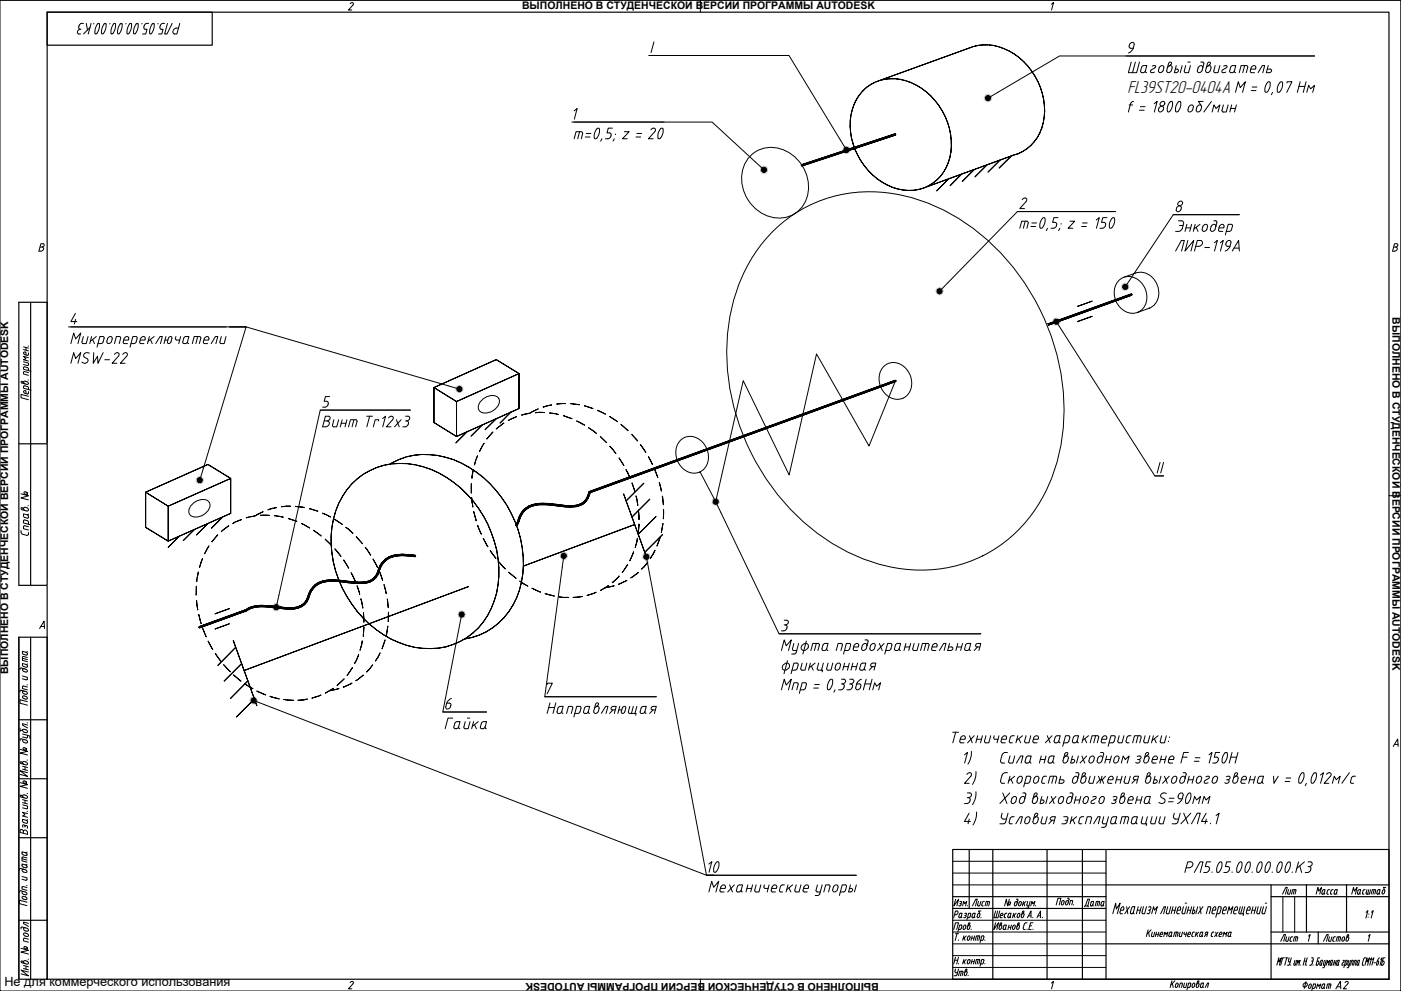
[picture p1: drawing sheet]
<svg xmlns="http://www.w3.org/2000/svg" width="594mm" height="420mm" viewBox="0 0 594 420" stroke-linecap="round" stroke-linejoin="round" font-family="sans-serif">
<defs><g id="words">
<text font-size="8.4" x="14.1" y="228.2" transform="rotate(-90 14.1 228.2)">Справ.</text>
<text font-size="7.6" x="478.1" y="39.4">FL39ST20-0404A</text>
<text font-size="7.5" x="13.1" y="354.9" transform="rotate(-90 13.1 354.9)">Взам.инв.</text>
<g font-size="6.6">
<text x="458.6" y="385.6">Дата</text>
<text x="13.1" y="414.9" transform="rotate(-90 13.1 414.9)">Инв. подл</text>
<text x="565.1" y="420.5">A2</text>
</g>
<g font-size="6.2">
<text x="542.6" y="380.3">Лит</text>
<text x="556.7" y="380.3">Масса</text>
<text x="571.9" y="380.3">Масштаб</text>
<text x="411" y="385.2">Лист</text>
<text x="541.9" y="400.4">Лист</text>
</g>
<text font-size="5.4" x="1.9" y="418.2">Не для коммерческого использования</text>
<g font-size="4.4">
<text x="221.4" y="3.7">ВЫПОЛНЕНО В СТУДЕНЧЕСКОЙ ВЕРСИИ ПРОГРАММЫ AUTODESK</text>
<text x="590.5" y="134.5" transform="rotate(90 590.5 134.5)">ВЫПОЛНЕНО В СТУДЕНЧЕСКОЙ ВЕРСИИ ПРОГРАММЫ AUTODESK</text>
<text x="3.5" y="285.8" transform="rotate(-90 3.5 285.8)">ВЫПОЛНЕНО В СТУДЕНЧЕСКОЙ ВЕРСИИ ПРОГРАММЫ AUTODESK</text>
<text x="372.6" y="416.7" transform="rotate(-180 372.6 416.7)">ВЫПОЛНЕНО В СТУДЕНЧЕСКОЙ ВЕРСИИ ПРОГРАММЫ AUTODESK</text>
</g>
</g></defs>
<!-- layer: AM_BOR -->
<g fill="none" stroke="#000" stroke-width=".42">
<path d="M0 .2h594v420h-594zM33.9 12.4h.4M33.9 12.4a1.07 1.07 0 0 0-1 .8 1.07 1.07 0 0 0 .5 1.2h.8M34.6 9.9h.8M34.6 9.9a1.66 1.66 0 0 0-1 2.4l.3 .1M36.6 9.9l.5 2.8M38.2 11.7l-2.8 2.7M38.6 9.9l-1.2 4.5M39.8 9.9v.3M41.4 10.2l.4-.3a3.7 3.7 0 0 1-.9 4.4l-.3 .1a3.7 3.7 0 0 1 .8-4.2zM44.2 10.2l.4-.3a3.7 3.7 0 0 1-.9 4.4l-.3 .1a3.7 3.7 0 0 1 .8-4.2zM46.6 9.9v.3"/>
<path d="M48.2 10.2l.4-.3a3.7 3.7 0 0 1-.9 4.4l-.3 .1a3.7 3.7 0 0 1 .8-4.2zM51 10.2l.4-.3a3.7 3.7 0 0 1-.9 4.4l-.3 .1a3.7 3.7 0 0 1 .8-4.2zM53.4 9.9v.3M55 10.2l.4-.3a3.7 3.7 0 0 1-.9 4.4l-.3 .1a3.7 3.7 0 0 1 .8-4.2zM57.8 10.2l.4-.3a3.7 3.7 0 0 1-.9 4.4l-.3 .1a3.7 3.7 0 0 1 .8-4.2zM60.2 9.9v.3M62.2 9.9h.8M62.2 9.9a1.66 1.66 0 0 0-.9 2.4l1 .1-.5 2h-1.4M65.4 10.2l-.4-.3a4.3 4.3 0 0 0-1.3 4.5h.1a4.5 4.5 0 0 0 1.6-4.2M67 9.9v.3M69 9.9a1.46 1.46 0 0 0-.6 2.5h.8l-.6 2h-1.4M69 9.9h.8"/>
<path d="M71 9.9l-1.2 4.5h1l2.2-4.5M76.2 9.9l-1.2 4.5h-1a1.35 1.35 0 0 1-.6-1.5 1.35 1.35 0 0 1 1.3-1h1M148.5 1.6a.68 .68 0 0 1 .9-.5 .68 .68 0 0 1 .2 1.1M149.6 2.2l-1.8 2h1.4M297 .2v5M445.8 1.8l.9-.7-.8 3.1M17 104.7h.8M17.8 104.7a.91 .91 0 0 1 .7 1.1 .91 .91 0 0 1-1.1 .7M17.8 104.7a.72 .72 0 0 0 .9-.5 .72 .72 0 0 0-.5-.9h-.9l-.8 3.2h.9M591 104.7h.8M591.8 104.7a.91 .91 0 0 1 .6 1.1 .91 .91 0 0 1-1 .7M591.8 104.7a.72 .72 0 0 0 .9-.5 .72 .72 0 0 0-.5-.9h-.9l-.8 3.2h.9"/>
<path d="M10 153.4l2.1 .5v.8l-.5 .3-1.6-.5M10 148.2l2.1 .6M10 147.1l2.1 .5M11 147.3v1.2M11.9 146.7l.2 .1M12.1 158l-1.6-.5-.5 .3v.8l2.1 .5M12.1 157.1l-.3-1.2-1.7-.3-.1 .9 3.1 .9M12.1 151.6l-2.1-.5 1 1-1 .4 2.1 .6M12.1 149.6l-.1 .9-.4 .1-1.4-.5v-.8l.8 .1v1.1M10.1 162.4l-.6-.6-.6 .1 .5 .5 2 .6 .6-.2a1.3 1.3 0 0 0-1.8-1.1l-.2 .5 .7 .6M10.7 165.7h.3v1.2M10.7 165.6l-.7 .4 .7 .8 1.3 .1 .1-.9"/>
<path d="M11.9 161.1h.2M12.1 168l-3.2-.8v1.4l3.2 .9M12.1 165.2l-.3-1.2-1.7-.3-.1 .9 3.1 .8M15 210.2h5M589 210.2h5M9.5 278.6v1.4l2.1 .5M9.5 276.1l1.9 .6 .1 .9-1.7-.3zM9.5 279.1l2.1 .6M9.5 278.6l.6-.3 1.5 .5M11.6 276.3l-.5 .3M16.8 266.5l1.9-3.2 .2 3.2M17.3 265.6h1.5"/>
<path d="M8.5 283.5v.5M8.5 283.5l.5-.3 1.9 .5a.61 .61 0 0 1 .8 .6 .61 .61 0 0 1-.8 .6l-1.3-.7v-.5l.6-.2M9.5 286.6l2.1 .6v.7l-.5 .3-1.6-.4M10.2 295l-.7 .5a1.29 1.29 0 0 0 2.1 .5l-.4-.6-1-.3M10.2 293l-.7 .4a1.29 1.29 0 0 0 2.1 .6l-.4-.7-2.2-.6-.4 .1-.1 .6M11.1 281.7l-1.6-.4v.7M11.1 281.7l.5 .6-.2 .6-1.4-.3-.5-.6M11.4 290.4h.2M11.6 281.4l-.5 .3M11.6 297.5l-3.1-.8v1.4l3.1 .9M11.6 291.3l-1.5-.4-.6 .3v.7l2.1 .6M8.5 317.7l3.2 .9-3.2 .7 3.2 .8"/>
<path d="M8.5 308.7v1.3l1.2-.6M9.6 311.2l2.9 .8 .2 1.1M9.8 317.1a.67 .67 0 0 1 .9 0 .67 .67 0 0 1 .1 .9l-.8-.2zM10.3 313.6l.7 .2a.63 .63 0 0 1 .7 .6 .63 .63 0 0 1-.7 .6M10.3 313.6l-1.5-.4-.3 .8M10.3 310.4a.63 .63 0 0 1-.8-.6 .63 .63 0 0 1 .8-.6l.7 .2a.63 .63 0 0 1 .7 .6 .63 .63 0 0 1-.7 .6l-.7-.1M10.3 313.6a.63 .63 0 0 0-.8 .6 .63 .63 0 0 0 .8 .6l.7 .2M11.2 317.3v.9M11.5 306.4l.2 .1M11.7 311.8l-.3 1.1-1.8-.4M11.7 307.4l-2.1-.6v.7l2.1 1.1M590.8 316.5l1.9-3.2 .2 3.2"/>
<path d="M591.3 315.6h1.5M9.3 323.2h-.8l.5 .5M9.3 323.2l.4 .5M9.6 326.1l2.1 .6M9.6 324.9l2.1 .5M10.3 322.9l.7 .1a.63 .63 0 0 1 .7 .7 .63 .63 0 0 1-.7 .6l-2-.5M10.3 322.9a.63 .63 0 0 0-.8 .6 .63 .63 0 0 0 .8 .6M10.6 325.1v1.3M11.5 322.3h.2M11.7 327.6l-3.2-.8 3.2 2.4-3.2-.9M8.8 368.2l1.9 .5a.61 .61 0 0 1 .8 .6 .61 .61 0 0 1-.8 .6l-1.3-.7v-.5l.6-.1M8.8 368.2l-.4 .1-.1 .7"/>
<path d="M9.3 371.6l2.1 .6v.9l-.5 .1M9.3 366.3l1.9 .6 .2 .9-1.8-.3zM9.3 361.1l1.9 .6 .2 .9-1.8-.3zM9.3 372.8l1.6 .4M9.3 364.1l2.1 .5M10 378l-.7 .4a1.3 1.3 0 0 0 2.1 .6l-.4-.7-2.2-.6-.4 .1-.1 .6M11.3 375.4h.1M11.4 366.4l-.5 .3M11.4 361.2l-.5 .4M11.4 376.3l-1.5-.4-.6 .3v.7l2.1 .6M11.4 363.8l-1.5-.5-.6 .3v1.4l2.1 .5M404 365.2h65"/>
<path d="M404 370.2h65M404 375.2h65M503 367.9h1.2M504.2 367.9a1.29 1.29 0 0 0 1.6-.9 1.29 1.29 0 0 0-.9-1.6h-1.3l-1.2 4.5M506.4 369.9l2.5-4.5h1.2l-1.2 4.5M510.4 369.9h1M513.4 365.4h-1.8l-.5 2h1a1.29 1.29 0 0 1 .7 1.4 1.29 1.29 0 0 1-1 1.1h-.4M514 369.7l-.1 .2M517.1 365.7l.5-.3a2.23 2.23 0 0 1 .1 3.1l-.7 1.2-.6 .2a2.23 2.23 0 0 1 0-3.1zM521.9 365.4h-1.8l-.5 2h1a1.29 1.29 0 0 1 .7 1.4 1.29 1.29 0 0 1-1 1.1h-1.4M522.5 369.7l-.1 .2M525.6 365.7l.6-.3a2.25 2.25 0 0 1 0 3.1l-.7 1.2-.6 .2a2.23 2.23 0 0 1 0-3.1z"/>
<path d="M529.1 365.7l.5-.3a2.23 2.23 0 0 1 .1 3.1l-.7 1.2-.6 .2a2.23 2.23 0 0 1 0-3.1zM531 369.7l-.1 .2M535.1 365.7l-.4-.3a3.6 3.6 0 0 0-1.4 4.5h.1a3.9 3.9 0 0 0 1.7-4.2M537.6 365.7l.5-.3a2.23 2.23 0 0 1 .1 3.1l-.7 1.2-.6 .2a2.23 2.23 0 0 1 0-3.1zM539.5 369.7l-.1 .2M542.6 365.7l.6-.3a2.23 2.23 0 0 1 0 3.1l-.7 1.2-.6 .2a2.23 2.23 0 0 1 0-3.1zM546 369.7a3.8 3.8 0 0 0 .8-4.3h-.2a3.6 3.6 0 0 0-1.3 4.5l.7-.2M548 369.7l-.1 .2M550.6 365.4l-1.2 4.5M551.1 367.1l.9 2.8M553.1 365.4l-3.2 2.8M554.6 367.4h.5"/>
<path d="M554.7 365.4h1a1.03 1.03 0 0 1 .7 1.3 1.03 1.03 0 0 1-1.3 .7M555.1 367.4a.74 .74 0 0 1 .8 1M555.9 368.4l-.8 1.3-1.6 .2M9.4 380.2a1.47 1.47 0 0 1 2 .8v.2a1.47 1.47 0 0 1-2.1-.7zM11.4 382.5l-3.1-.8v1.4l3.1 .9M404 390.2h65M404 395.2h65M404.4 394.1l.8-2.9h1.2l-.7 2.9M404.7 387.8h.7a.84 .84 0 0 0 .8-.6 .84 .84 0 0 0-.4-1h-.6l-.8 2.9M405.2 395.8h1.2M405.2 381.2l-.7 2.9 2-2.9-.8 2.9M405.8 395.8l-.8 2.9"/>
<path d="M406.4 394.1h.7M406.5 398.5l-.1 .2M406.9 387.4l1.1-.2-.5 1.6-.4 .3-.5-.3zM407 382.3l.8 .1-.5 .7M407 383.1h.3M407.3 383.1a.54 .54 0 0 1 .1 .8 .54 .54 0 0 1-.9 0M407.6 392.2h-.6l-.8 2.8M407.6 388.6l.2 .5M407.6 392.2l.2 .5-.3 1.2-.4 .2M408.2 384.1l.5-1.9 .3 .9 .9-.9-.5 1.9M408.4 393.5l.3 .6 .7-.6M408.6 392.8l.6-.6 .4 .6"/>
<path d="M408.6 392.8l-.2 .7M408.7 396.8l-.5 1.9M408.9 397.6l.3 1.1M409.1 388.1h.3M409.6 392.8l-.2 .7M409.6 387.2l.3 .5-.5 .4a.54 .54 0 0 1 0 .8 .54 .54 0 0 1-.8 0M409.7 396.8l-1.3 1.3M410.2 393.5l.3 .6 .7-.6M410.2 389.1l1.1-.3 .3-1.5-.9-.1-.7 2.8M410.3 392.8l.7-.6 .3 .6M410.6 397l.4-.2a1.21 1.21 0 0 1-.5 1.9l-.3-.6zM410.7 392.3l.5-.5-.1-.6-.5 .4-.4 1.9"/>
<path d="M411.3 392.8l-.1 .7M411.8 393.9v.2M412 397.7h1M412.3 396.8l-.5 1.9M412.5 387.4l1-.2-.4 1.6-.4 .3-.6-.3zM413.2 388.6l.2 .5M413.3 396.8l-.5 1.9M413.5 398.7l.6-1.9h1.1l.3 .5-.4 1.4M414.8 387.4l.4-.2a1.21 1.21 0 0 1-.5 1.9l-.4-.6zM414.8 396.8l-.5 1.9M415.8 398.7h.7M416 388.9l-.1 .2"/>
<path d="M416.5 398.7l.4-.2 .3-1.2-.2-.5h-.7l-.7 2.8M417.6 398.5v.2M422.2 386.2l-.8 2.9h1.8l.7-2.9M422.2 391.2l-.8 2.9 2-2.9-.7 2.9M423.1 386.2l-.8 2.9M423.6 393.5l.4 .6 .6-.6M423.8 392.8l.7-.6 .3 .6M424.1 392.3l.6-.5-.1-.6-.5 .4-.5 1.9M424.2 388.1h1v-.8l-.7 .1-.4 1.2v.4l.8 .1M424.8 392.8l-.2 .7M425.6 394.1h.3M426.1 392.2h.6l-.3 1.4"/>
<path d="M426.1 392.2l-.4 .2-.4 1.2 .3 .5M426.4 393.6l.2 .5M426.4 393.6l-.5 .5M427 387.2l-.8 .2-.4 1.2 .1 .4 .6 .1M427.5 383.7h.8M427.6 393.1h1M427.9 392.2l-.5 1.9M427.9 382.6l.2-.2a.5 .5 0 0 1 .4 .7 .5 .5 0 0 1-.8 .2zM428 381.2l-.8 2.9-.5-2.9-.7 2.9M428.3 388.6l.4-1.4-1 .2-.4 1.2 .3 .5M428.4 388.6l.2 .5M428.4 388.6l-.8 .5"/>
<path d="M428.9 392.2l-.5 1.9M429.3 393.5l.4 .6 .6-.6M429.5 392.8l-.2 .7M429.5 392.8l.7-.6 .3 .6M429.9 387.2l-.5 1.9M430 388l.4 1.1M430.5 392.8l-.2 .7M430.9 387.2l-1.4 1.3M431 381.2l.5 .1 .1 .4-.6 2-.5 .4a1.21 1.21 0 0 1 .5-1.9l.3 .6M431.1 393.5l.3 .6 .7-.6M431.3 392.8l.6-.6 .4 .6M431.6 392.3l.6-.5-.1-.6-.5 .4-.5 1.9"/>
<path d="M431.7 387.4l.4-.2a1.21 1.21 0 0 1-.5 1.9l-.3-.6zM432.3 392.8l-.2 .7M432.3 382.4l.5-.2a1.21 1.21 0 0 1-.6 1.9l-.3-.6zM433.6 387.3l.5-.5-.1-.6-.5 .4-.4 1.9 .3 .6a1.23 1.23 0 0 0 .5-1.9l-.7 .6M434 382.2l-.5 1.9M434.2 383l.3 1.1M434.3 394.1h.4M435 382.2l-1.3 1.3M435.5 391.2l-.7 .1-.5 .7-.4 1.6 .4 .5M435.5 393.9v.2M435.7 389.1l1.5-2.9v2.9M435.8 382.2l-.4 1.6 .9 .3"/>
<path d="M436.1 388.3h1M436.2 384.6l-.3 .4h-.7M436.7 392.5h.7M436.8 382.2l-.6 2.4M437.1 384.1l.5-1.9 .3 .9 .9-.9-.5 1.9M438 388.9l-.1 .2M438 391.2h-1l-.8 2.9h1.1M438.1 393.9l-.1 .2M439.1 383.9v.2M439.7 389.1l1.5-2.9v2.9M440.2 388.3h1M442 388.9v.2"/>
<path d="M447.9 383.7l.7-2.9h1.3l-.8 2.9M450.5 382l.4-.2a1.21 1.21 0 0 1-.5 1.9l-.4-.6zM452.7 380.8h.4M453.1 380.8l.2 .5-.5 1.7-.6 .7a1.21 1.21 0 0 1 .5-1.9l.3 .6M454.8 382.3l-.4 1.4M454.8 382.3v-.5h-.9l-.5 1.9M455.3 383.5l-.1 .2M471.9 387.4l1.2-4.5 .3 2.5 1.6-2.5-1.2 4.5M475.1 385.9h1.3v-1.4h-.5l-.6 .9-.4 1.5 .3 .5M475.2 387.4h.8M477.8 384.4l.4 3M479 384.4l-2.1 3"/>
<path d="M479.6 387.4h.4M480.6 386.7l.6-2.3-1 .1-.3 .4-.6 2 .3 .5M480.6 386.7l-.6 .7M480.6 386.7l.3 .7M482.3 385.9h1.2M482.7 384.4l-.8 3M483.9 384.4l-.8 3M484.9 384.4l-.7 2.5 .4 .5M486.2 384.4l-.8 3h-.8M486.4 387.2l.5 .2M486.8 394.2l-.7 2.9M487 385.9h.3"/>
<path d="M487 384.7a.6 .6 0 0 1 1-.2 .6 .6 0 0 1-.1 .9l-.6 .5M487 395.3l.4 1.8M487.3 385.9a.87 .87 0 0 1-.4 1.5M488.1 394.2l-1.7 1.8M488.4 387.4l.8-3 .4 1.5 1.1-1.5-.8 3M488.6 395.2l-.4 1.6 .9 .3 .5-1.9M490.2 396.1h1M490.4 395.2l-.5 1.9M491.4 395.2l-.5 1.9M491.9 396.1h1v-.8l-.6 .1-.5 1.2 .1 .4 .8 .1M492.2 387.4l1.4-3h.6l-.8 3M493.4 397.1l.6-1.9 .3 .9 .9-.9-.5 1.9"/>
<path d="M495.2 384.4l-.7 2.5 .4 .5M496 395.4l1-.2-.5 1.6-.4 .3-.5-.3zM496.5 384.4l-.9 3h-.7M496.6 396.6l.3 .5M497 385.9h1.3M497.4 384.4l-.8 3M497.6 397.1l.5-1.9h1.2l.2 .5-.3 1.4M498.7 384.4l-.8 3M498.9 395.2l-.5 1.9M499.3 387.4h.8M499.4 385.4l-.4 1.5 .3 .5M499.4 385.4l.6-.9h.5v1.4h-1.3"/>
<path d="M500.4 395.2l-.4 1.6 .9 .3 .5-1.9M501.8 384.4l-.6 2.5 .3 .5M502.2 395.2v.9h.8M502.6 382.9h.6M503.1 384.4l-.8 3h-.8M503.2 395.2l-.5 1.9M503.7 385.9h1.2M503.7 396.1h1v-.8l-.6 .1-.5 1.2 .1 .4 .8 .1M504.1 384.4l-.8 3M505.3 384.4l-.8 3M505.9 385.9h.5a.87 .87 0 0 1-.4 1.5M506.3 384.4l-.8 3h.5"/>
<path d="M506.5 395.2l-.8 .2-.3 1.2v.4l.6 .1M507.3 395.2l-.5 1.9M507.4 396l.4 1.1M507.9 384.4l-.8 3M508.3 395.2l-1.4 1.3M508.8 384.4l.5 3M509.4 395.2h.7l-.4 1.4M509.4 395.2l-.5 .5-.2 1.1 .5 .3 .5-.5M509.7 396.6l.2 .5M510.1 384.4l-2.1 3M511.5 396.1l-.8 1M511.5 387.4l.8-3h.8l.3 .5-.6 2.5"/>
<path d="M512 396.1h-.8l.2-.8 .8-.1-.5 1.9M514.1 385.9h1.3v-1.4h-.5l-.6 .9-.4 1.5 .3 .5M514.2 387.4h.8M514.8 395.2l-.8 .2-.4 1.2 .1 .4 .5 .1M515.5 395.2l.5 1.9M515.9 387.4h.8M516.5 395.2l-1.5 1.9M516.7 387.4l.7-.7 .3-2.2-1-.1-1.2 4.5M517 396.1h1v-.8l-.6 .1-.5 1.2 .1 .4 .8 .1M518.6 397.1l.5-1.9 .3 .9 .9-.9-.5 1.9M518.6 385.9h1.2v-1.4h-.5l-.6 .9-.4 1.5 .3 .5M518.6 387.4h.8"/>
<path d="M520.4 387.4l.8-3 .4 1.5 1.2-1.5-.8 3M521.1 395.4l1-.2-.5 1.6-.4 .3-.5-.3zM521.7 396.6l.3 .5M523.3 385.9h1.3v-1.4h-.5l-.6 .9-.4 1.5 .3 .5M523.4 387.4h.8M525.9 384.4l-.6 2.5 .3 .5M526.9 384.4l-.8 3M527 387.4h.4l-.2 .8M527.8 384.4l-.8 3h-1.4M528.5 386.7l.3 .7M528.7 385.9h1.3v-1.4h-.5l-.5 .5-.5 1.7M528.8 387.4h.8"/>
<path d="M530.9 385.9h1.3M531.3 384.4l-.8 3M532.6 384.4l-.8 3M533.5 384.4l-.6 2.5 .3 .5M534.8 384.4l-.8 3h-.8M535.8 384.4l-.7 2.5 .3 .5M536.5 382.9h.6M537 384.4l-.8 3h-.8M544 380.2v15M549 380.2v15M554.9 396.9l.6-.7-.7 2.9M561.2 399.1l1.4-2.9h.6l-.7 2.9"/>
<path d="M563.8 397.2l-.4 1.6 .9 .3 .5-1.9M566.3 397.2l-.8 .2-.4 1.2 .1 .4 .6 .1M566.5 399.1l.5-1.9h1.2l.2 .5-.3 1.4M567.8 397.2l-.5 1.9M569.4 397.4l.4-.2a1.21 1.21 0 0 1-.5 1.9l-.3-.6zM571.3 397.3l.5-.5-.1-.6-.4 .4-.5 1.8 .3 .7a1.21 1.21 0 0 0 .5-1.9l-.7 .6M579.3 386.8l.7-.7-.8 3.1M580.2 388.7l-.1 .2M580.3 396.9l.6-.7-.7 2.9M580.5 387.5v.2M581.5 386.8l.8-.7-.9 3.1M148.5 416.6a.68 .68 0 0 1 .9-.5 .68 .68 0 0 1 .2 1"/>
<path d="M149.6 417.2l-1.8 2h1.4M297 415.2v5M404 400.2h65M404 405.2h65M404 410.2h65M404.8 407.1h1.3M405.2 410.8l-.2 1.4 1 .2M405.2 405.8l-.8 2.9M406.4 410.8l-.7 2.7-1.2 .2M406.4 413.7l.6-1.9h1.1l.3 .5-.4 1.4M406.4 405.8l-.7 2.9M406.5 408.5l-.1 .2"/>
<path d="M407.7 411.8l-.5 1.9M408.7 406.8l-.5 1.9M408.9 407.6l.3 1.1M409.4 411.9l.6-.5-.1-.6-.5 .4-.5 1.9 .3 .6a1.21 1.21 0 0 0 .5-1.9l-.6 .6M409.7 406.8l-1.3 1.3M410.5 413.5v.2M410.6 407l.4-.2a1.2 1.2 0 0 1-.5 1.9l-.3-.6zM412 407.7h1M412.3 406.8l-.5 1.9M413.3 406.8l-.5 1.9M413.5 408.7l.6-1.9h1.1l.3 .5-.4 1.4M414.8 406.8l-.5 1.9"/>
<path d="M415.8 408.7h.7M416.5 408.7l.4-.3 .3-1.1-.2-.5h-.7l-.7 2.8M417.6 408.5v.2M445.8 416.8l.9-.7-.8 3.1M496.9 415.8l-.7 2.9M497.1 416.9l.4 1.8M498.2 415.8l-1.7 1.8M498.4 418l.3 .7 .7-.7M498.5 417.4l-.1 .7M498.6 417.4l.6-.6 .4 .6M499.6 417.4l-.2 .7M501.1 416.8h-.6l-.5 1.9"/>
<path d="M501.1 416.8l.3 .5-.4 1.4M502.3 416.8l-.4 1.4 .3 .5M503.3 416.8l-.5 1.9h-.7M503.5 418.7h.7M504.7 416.8h-.6l-.8 2.8M504.7 416.8l.2 .5-.3 1.1-.4 .3M505.5 418l.3 .7 .7-.7M505.7 417.4l-.2 .7M505.7 417.4l.6-.6 .4 .6M506.7 417.4l-.2 .7M507.3 418l.3 .7 .7-.7M507.4 417.4l.7-.6 .3 .6"/>
<path d="M507.8 416.9l.5-.5-.1-.6-.5 .4-.4 1.9M508.4 417.4l-.1 .7M509.2 418.7h.3M509.8 416.8h.6l-.4 1.4M509.8 416.8l-.4 .2-.4 1.2 .3 .5M510 418.2l.3 .5M510 418.2l-.5 .5M511 418.7l1-1.9h.5l-.5 1.9M541.4 409.2l.9-3.1v1.7l1-1.7-.8 3.1M544.6 406.1h-.7l-.8 3.1M545.2 406.1h.9M545.6 406.1l-.8 3.1"/>
<path d="M546.6 406.1l-.2 1.5 .7 .2M547.3 409.1v.1M547.6 406.1l-.9 2.9-.8 .2M549.1 407.1l-.3 2.1h.5l.5-2.1M549.8 409.2l.6-2.1 .2 1.1 .7-1.1-.6 2.1M551.3 409.1v.1M552.9 417a.88 .88 0 0 1 1.5 .1 .88 .88 0 0 1-.7 1.3 .81 .81 0 0 1-1.2-.3 .81 .81 0 0 1 .4-1.1zM553 407.5h.9M553.4 406.1l-.8 3.1M553.8 416.2l-.8 2.9M554.1 409.1l-.1 .1M554.3 406.1l-.8 3.1"/>
<path d="M555.3 417.4l.4-.2a1.21 1.21 0 0 1-.5 1.9l-.3-.6zM556.1 407.5h.6M556.1 406.1l.8 .2-.4 2.1-.5 .8h-.7M556.5 419.1l1-.3 .3-1.6h-.8l-.8 2.8M556.8 409.1v.1M558.2 419.1l.5-1.9 .4 .9 .9-.9-.5 1.9M559.6 406.1h-.7l-.9 3.1a1.07 1.07 0 0 0 1.1-.5 1.07 1.07 0 0 0-.1-1.2h-.5M560.2 407.2l.6-.1-.5 1.9-.5 .2-.2-.5zM560.4 408.7l.1 .5M561.2 417.2h.6l-.4 1.4M561.2 417.2l-.5 .5-.3 1.1 .5 .3 .5-.5M561.4 418.6l.3 .5"/>
<path d="M561.6 407.1l-.4 1.9 .6 .2M562.3 409.2l.6-2.1 .2 1.1 .7-1.1-.5 2.1M562.4 407.1l-.8 2.9-.7 .3M564.1 417.2h-1.2l-.5 1.9M564.2 407.7l-.2 1.5h.4l.3-.5M564.2 407.7l.3-.5 .6-.1-.4 1.6M564.7 408.7l.1 .5M565.6 408.2h.8M565.9 407.1l-.5 2.1M566.7 407.1l-.6 2.1M566.8 408.7l.4-1.3 .7-.3-.4 1.6M566.8 408.7v.5h.3"/>
<path d="M567.5 408.7l-.4 .5M567.5 408.7l.2 .5M569.9 407.1l.1 .5-1 1.3 .1 .3 .5-.1M569.9 407.1l-.4 .2M570.1 409.2l.8-.2 .4-1.8-.6-.1-.9 3.2M572 407.1l-.5 1.9 .6 .2M572.7 409.2l.5-2.1h.5l-.3 2.1M572.7 407.1l-.8 2.9-.7 .3M573.9 409.2l.6-2.1h.5l-.3 2.1M575.7 409.2l.8-2.1-.6 .1-.2 .5-.4 1.3 .4 .2M576.1 408.7l.1 .5M578.8 409.2l.8-3.1 .1 1.7 1-1.7-.8 3.1"/>
<path d="M579.1 406.1h-.5l-.5 .8-.4 1.9 .1 .4h.4M581.1 406.8l.5-.7-.8 3.1M582 406.8l.6-.7-.9 3.1M582.5 408.2h.8M584 407.5h.5l.1 .3a1.08 1.08 0 0 1-.8 1.3zM584.9 406.1l-.9 1.4M585.5 406.8l.5-.7-.8 3.1M587.3 406.1h-.7l-.9 3.1a1.07 1.07 0 0 0 1.1-.5 1.07 1.07 0 0 0-.1-1.2h-.5"/>
</g>
<g fill="none" stroke="#000" stroke-width=".5">
<path d="M20 5.2h569v410h-569zM20 5.2h70v14h-70zM8 128.2h12v120h-12zM13 128.2v120M8 188.2h12M8 270.2v145M8 270.2h12v145h-12zM13 270.2v145M8 305.2h12M8 330.2h12M8 355.2h12M404 360.2h185v55h-185z"/>
<path d="M411 360.2v25M421 360.2v55M444 360.2v55M459 360.2v55M469 360.2v55M469 375.2h120M539 375.2v40M554 375.2v20M571 375.2v20M8 390.2h12M404 380.2h65M404 385.2h65"/>
<path d="M539 380.2h50M539 395.2h50M559 395.2v5M469 400.2h120"/>
</g>
<path d="M13 188.2v60" fill="none" stroke="#fff" stroke-width=".42"/>
<path d="M13 188.2h7v60zM13 188.2v60h7z" fill="#fff" stroke="#fff" stroke-width=".42"/>
<path d="M13 188.2h7v60h-7z" fill="none" stroke="#000" stroke-width=".5"/>
<g fill="none" stroke="#000" stroke-width=".42">
<path d="M414.6 19.3l-2 .5 2-.5M416.8 19l-2.2 .3 2.2-.3M419 19h-2.2h2.2M421.3 19.3l-2.3-.3 2.3 .3M423.6 19.9l-2.3-.6 2.3 .6M365.8 38.6l-1.4 1.6 1.4-1.6M367.4 37.1l-1.6 1.5 1.6-1.5M369.2 35.9l-1.8 1.2 1.8-1.2M371.1 34.8l-1.9 1.1 1.9-1.1M373.1 34.1l-2 .7 2-.7M373.5 34l39.1-14.2-39.1 14.2M375.2 33.6l-2.1 .5 2.1-.5"/>
<path d="M377.4 33.4l-2.2 .2 2.2-.2M379.7 33.4h-2.3h2.3M382 33.7l-2.3-.3 2.3 .3M384.2 34.3l-2.2-.6 2.2 .6M386.5 35.1l-2.3-.8 2.3 .8M388.7 36.2l-2.2-1.1 2.2 1.1M390.8 37.4l-2.1-1.2 2.1 1.2M392.8 39l-2-1.6 2 1.6M425.8 20.7l-2.2-.8 2.2 .8M428.1 21.7l-2.3-1 2.3 1M430.2 23l-2.1-1.3 2.1 1.3M432.2 24.5l-2-1.5 2 1.5"/>
<path d="M434.1 26.2l-1.9-1.7 1.9 1.7M435.9 28.1l-1.8-1.9 1.8 1.9M437.5 30.2l-1.6-2.1 1.6 2.1M438.9 32.4l-1.4-2.2 1.4 2.2M440.2 34.7l-1.3-2.3 1.3 2.3M441.2 37.1l-1-2.4 1 2.4M442 39.6l-.8-2.5 .8 2.5M360.5 53.5l.2 2.5-.2-2.5M360.6 51l-.1 2.5 .1-2.5M360.7 56l.4 2.5-.4-2.5M360.9 48.6l-.3 2.4 .3-2.4M361.1 58.5l.7 2.5-.7-2.5"/>
<path d="M361.4 46.3l-.5 2.3 .5-2.3M362.2 44.2l-.8 2.1 .8-2.1M363.2 42.1l-1 2.1 1-2.1M364.4 40.2l-1.2 1.9 1.2-1.9M394.7 40.7l-1.9-1.7 1.9 1.7M396.5 42.7l-1.8-2 1.8 2M398.1 44.7l-1.6-2 1.6 2M399.5 46.9l-1.4-2.2 1.4 2.2M399.7 47.2l-.2-.3 .2 .3M400.9 49.6l-1.2-2.4 1.2 2.4M401.8 52l-.9-2.4 .9 2.4M402.6 54.5l-.8-2.5 .8 2.5"/>
<path d="M403.1 57l-.5-2.5 .5 2.5M403.4 59.5l-.3-2.5 .3 2.5M439.9 58.3l1-2-1 2M440.9 56.3l.9-2.1-.9 2.1M441.8 54.2l.6-2.3-.6 2.3M442.4 51.9l.4-2.3-.4 2.3M442.5 42.1l-.5-2.5 .5 2.5M442.8 49.6l.2-2.5-.2 2.5M442.8 44.6l-.3-2.5 .3 2.5M443 47.1l-.2-2.5 .2 2.5M361.8 61l.8 2.5-.8-2.5M362.6 63.5l1.1 2.3-1.1-2.3"/>
<path d="M363.7 65.8l1.3 2.3-1.3-2.3M365 68.1l1.5 2.2-1.5-2.2M366.5 70.3l1.7 2-1.7-2M368.2 72.3l1.8 1.8-1.8-1.8M370 74.1l1.9 1.7-1.9-1.7M371.9 75.8l2.1 1.4-2.1-1.4M374 77.2l2.2 1.2-2.2-1.2M376.2 78.4l2.2 1-2.2-1M378.4 79.4l2.3 .7-2.3-.7M391.7 79.7l1.9-.9-1.9 .9M392.9 79.2l36.7-13.4-36.7 13.4M393.6 78.8l1.9-1.1-1.9 1.1"/>
<path d="M395.5 77.7l1.7-1.3-1.7 1.3M397.2 76.4l1.5-1.6-1.5 1.6M398.7 74.8l1.3-1.7-1.3 1.7M400 73.1l1.2-2-1.2 2M401.2 71.1l.9-2.1-.9 2.1M402.1 69l.7-2.2-.7 2.2M402.3 75.8l-5.1 5.1 5.1-5.1M402.8 66.8l.4-2.4-.4 2.4M403.2 64.4l.2-2.4-.2 2.4M403.4 62v-2.5v2.5M407.8 73.8l-5.1 5.1 5.1-5.1M413.1 71.9l-5 5 5-5"/>
<path d="M418.5 69.9l-5.1 5.1 5.1-5.1M424.1 67.9l-5.1 5 5.1-5M428.8 66.1l-5.1 5.1 5.1-5.1M429.6 65.8l2.1-.6-2.1 .6M431.7 65.2l1.9-1-1.9 1M433.6 64.2l1.8-1.1-1.8 1.1M435.4 63.1l1.7-1.4-1.7 1.4M437.1 61.7l1.4-1.6-1.4 1.6M438.5 60.1l1.4-1.8-1.4 1.8M380.7 80.1l2.3 .5-2.3-.5M383 80.6l2.2 .2-2.2-.2M385.2 80.8l2.2-.1-2.2 .1"/>
<path d="M387.4 80.7l2.2-.4-2.2 .4M389.6 80.3l2.1-.6-2.1 .6M463.1 127.7l-6.3 2.3 6.3-2.3M463.1 134.1l-6.3 2.3 6.3-2.3M210.4 152.5l9.7 5.9-9.7-5.9M220.1 158.4v14.8v-14.8M184 179.1v-14.8v14.8M184 164.3l26.4-11.8-26.4 11.8M184 164.3l9.6 5.9-9.6-5.9M184 179.1l9.6 6-9.6-6M193.6 170.2l26.5-11.8-26.5 11.8M210.4 177.5l-4.9 4.9 4.9-4.9"/>
<path d="M213.5 179.5l-2.6 1.9 2.6-1.9M213.6 179.4h.1M216.3 177.9l-1 .5 1-.5M216.7 174.6l-4.8 5 4.8-5M219 176.7l-2.7 1.2 2.7-1.2M222.3 175.7l-1.4 .4 1.4-.4M224.8 175.2l-2.5 .5 2.5-.5M225.8 174.5l-1.1 .7 1.1-.7M228.2 173.4l-2.4 1.1 2.4-1.1M228.8 174.8l-2 .2 2-.2M230.8 174.9l-2-.1 2 .1M231.8 172.1l-1.7 .6 1.7-.6"/>
<path d="M233.9 171.7l-2.1 .4 2.1-.4M235.6 175.4l-2.8-.3 2.8 .3M236.8 175.7l-1.2-.3 1.2 .3M238.3 171.1l-2.5 .2 2.5-.2M239 176.3l-.3-.1 .3 .1M239.7 171.1h-1.4h1.4M242.3 177.4l-3.3-1.1 3.3 1.1M242.5 177.5l-.2-.1 .2 .1M245 171.5l-3.2-.4 3.2 .4M245.6 179l-1.3-.6 1.3 .6M245.6 171.6l-.6-.1 .6 .1M248.4 172.2l-.8-.2 .8 .2"/>
<path d="M251.4 173.2l-3-1 3 1M255 174.7l-1.8-.8 1.8 .8M256.7 175.6l-1.7-.9 1.7 .9M261.4 178.5l-2.9-1.9 2.9 1.9M261.8 178.8l-.4-.3 .4 .3M88.2 196.9l9.6 5.9-9.6-5.9M156.8 199.5l-2.8 1.6 2.8-1.6M159.8 198.2l-3 1.3 3-1.3M162.8 197.3l-3 .9 3-.9M166.1 196.7l-3.3 .6 3.3-.6M166.4 196.2l-1.2 .6 1.2-.6M169.3 194.8l-2.9 1.4 2.9-1.4"/>
<path d="M169.4 196.5l-3.3 .2 3.3-.2M172.3 193.7l-3 1.1 3-1.1M172.8 196.6l-3.4-.1 3.4 .1M175.5 193l-3.2 .7 3.2-.7M176.1 197.1l-3.3-.5 3.3 .5M178.8 192.7l-3.3 .3 3.3-.3M179.5 197.9l-3.4-.8 3.4 .8M182.1 192.8l-3.3-.1 3.3 .1M182.8 199l-3.3-1.1 3.3 1.1M185.5 193.1l-3.4-.3 3.4 .3M188.9 193.9l-3.4-.8 3.4 .8M192.3 194.9l-3.4-1 3.4 1"/>
<path d="M193.6 185.1l26.5-11.9-26.5 11.9M193.6 185.1v-14.9v14.9M195.6 196.3l-3.3-1.4 3.3 1.4M198.2 182.9l-4.9 4.9 4.9-4.9M198.8 198.1l-3.2-1.8 3.2 1.8M200.7 199l-.5 2.8 .5-2.8M201.8 195l-.6 2.1 .6-2.1M202.5 193.3l-.7 1.7 .7-1.7M204.6 180.1l-4.8 4.8 4.8-4.8M204.7 188.9l-1.4 2.5 1.4-2.5M205.3 187.9l-.6 1 .6-1M206.4 186.1h.1"/>
<path d="M208.6 183.6l-2.2 2.5 2.2-2.5M209 183.2l-.4 .4 .4-.4M210.9 181.4l-.5 .4 .5-.4M247.9 180.2l-2.3-1.2 2.3 1.2M251.8 182.9l-2.3-1.6 2.3 1.6M252.8 183.7l-1-.8 1 .8M254.8 185.3l-.4-.3 .4 .3M257.2 187.7l-2.4-2.4 2.4 2.4M260.1 190.9l-1.5-1.7 1.5 1.7M261.1 192.3l-1-1.4 1 1.4M262.4 194h.1M264.4 180.8l-1.1-.8 1.1 .8"/>
<path d="M264.5 197.3l-2.1-3.3 2.1 3.3M266.3 182.6l-1.9-1.8 1.9 1.8M269.8 186.2l-2.1-2.2 2.1 2.2M270.4 186.9l-.6-.7 .6 .7M272.2 189.3l-.6-.8 .6 .8M273.8 191.7l-1.6-2.4 1.6 2.4M276.2 196l-1.3-2.6 1.3 2.6M276.6 196.9l-.4-.9 .4 .9M277.8 199.5l-.3-.7 .3 .7M61.8 208.7l26.4-11.8-26.4 11.8M61.8 208.7l9.5 5.9-9.5-5.9M71.3 214.6l26.5-11.8-26.5 11.8"/>
<path d="M94.5 219.1l-4.8 4.8 4.8-4.8M97.8 202.8v14.9v-14.9M105.7 219.2l-1.4 .4 1.4-.4M108.2 218.8l-2.5 .4 2.5-.4M109.3 218.1l-1.2 .7 1.2-.7M111.5 217l-2.2 1.1 2.2-1.1M112.2 218.4l-2 .1 2-.1M114.2 218.5l-2-.1 2 .1M115.2 215.6l-1.8 .6 1.8-.6M117.2 215.2l-2 .4 2-.4M118.9 219l-2.7-.4 2.7 .4M120.1 219.3l-1.2-.3 1.2 .3"/>
<path d="M121.6 214.6l-2.4 .3 2.4-.3M122.3 219.9l-.3-.1 .3 .1M123.1 214.6h-1.5h1.5M128.4 215l-3.3-.3 3.3 .3M129 215.2l-.6-.2 .6 .2M131.8 215.8l-.9-.2 .9 .2M134.7 216.7l-2.9-.9 2.9 .9M138.4 218.2l-1.8-.7 1.8 .7M140.2 219.2l-1.8-1 1.8 1M141.4 219.9l-.7 3.6 .7-3.6M142.4 216.6l-1 3.3 1-3.3M143.6 213.4l-1.2 3.2 1.2-3.2"/>
<path d="M145.2 210.5l-1.6 2.9 1.6-2.9M147 207.8l-1.8 2.7 1.8-2.7M149.1 205.2l-2.1 2.6 2.1-2.6M151.5 203l-2.4 2.2 2.4-2.2M154 201.1l-2.5 1.9 2.5-1.9M186.1 200.6l-3.3-1.6 3.3 1.6M189.3 202.4l-3.2-1.8 3.2 1.8M192.4 204.5l-3.1-2.1 3.1 2.1M195.4 206.9l-3-2.4 3 2.4M198.1 209.6l-2.7-2.7 2.7 2.7M199.8 205.5v3.5v-3.5M199.9 205l-.1 .5 .1-.5"/>
<path d="M200 211l.2 1.8-.2-1.8M200.2 201.8l-.1 1.2 .1-1.2M200.2 212.8l.3 2.1-.3-2.1M200.7 212.5l-2.6-2.9 2.6 2.9M200.9 216.9l.9 3.4-.9-3.4M202 200.1l-3.2-2 3.2 2M203 215.6l-2.3-3.1 2.3 3.1M204.9 202.4l-2.9-2.3 2.9 2.3M205.1 218.9l-2.1-3.3 2.1 3.3M207.7 205l-2.8-2.6 2.8 2.6M210.3 207.9l-2.6-2.9 2.6 2.9M212.7 211l-2.4-3.1 2.4 3.1"/>
<path d="M214.9 214.2l-2.2-3.2 2.2 3.2M216.8 217.7l-1.9-3.5 1.9 3.5M264.4 209.4l10 27.6-10-27.6M266.2 200.6l-.7-1.5 .7 1.5M267.2 202.7l-1-2.1 1 2.1M269 207.8l-1.1-3.3 1.1 3.3M269.2 208.3l-.2-.5 .2 .5M270 211.5l-.3-1.2 .3 1.2M270.5 214.3l-.5-2.8 .5 2.8M271 218.9l-.3-2.7 .3 2.7M273 204.9l-7.5 7.5 7.5-7.5M275.5 211.6l-7.5 7.6 7.5-7.6"/>
<path d="M278.2 219l-7.6 7.5 7.6-7.5M278.9 202.4l-1.1-2.9 1.1 2.9M280.2 206.9l-.7-2.5 .7 2.5M280.4 208.2l-.2-1.3 .2 1.3M281 210.6l-.2-.5 .2 .5M281.3 219.9l.1-1.8-.1 1.8M281.3 214l-.3-3.4 .3 3.4M281.4 218.1v-2.1v2.1M61.8 223.6v-14.9v14.9M61.8 223.6l9.5 5.8-9.5-5.8M71.3 229.4l26.5-11.7-26.5 11.7M71.3 229.4v-14.8v14.8"/>
<path d="M76 227.4l-4.8 4.8 4.8-4.8M82.4 224.5l-4.8 4.8 4.8-4.8M85.2 238.6l-.6 2 .6-2M85.9 236.8l-.7 1.8 .7-1.8M88 232.4l-1.4 2.6 1.4-2.6M88.2 222l-4.9 4.8 4.9-4.8M88.6 231.5l-.6 .9 .6-.9M89.9 229.7l-.2 .1 .2-.1M92 227.1l-2.1 2.6 2.1-2.6M92.3 226.8l-.3 .3 .3-.3M94.3 224.9l-.5 .5 .5-.5M96.9 223l-2.6 1.9 2.6-1.9"/>
<path d="M97 223h.1M99.6 221.4l-.8 .6 .8-.6M102.4 220.3l-2.8 1.1 2.8-1.1M125.7 221l-3.4-1.1 3.4 1.1M125.8 221.1l-.1-.1 .1 .1M129 222.5l-1.3-.6 1.3 .6M131.3 223.8l-2.3-1.3 2.3 1.3M135.2 226.5l-2.2-1.6 2.2 1.6M136.2 227.2l-1-.7 1 .7M138.1 228.8l-.4-.3 .4 .3M140.4 227.1v3.7v-3.7M140.4 230.8l.3 3.7-.3-3.7"/>
<path d="M140.7 231.3l-2.6-2.5 2.6 2.5M140.7 223.5l-.3 3.6 .3-3.6M140.7 234.5l.6 3.7-.6-3.7M141.3 238.2l1 3.8-1-3.8M143.5 234.4l-1.5-1.7 1.5 1.7M144.6 235.9l-1.1-1.5 1.1 1.5M144.7 222.1l-2.9-2 2.9 2M145.2 222.3l-.5-.2 .5 .2M145.8 237.6h.1M147.8 224.3l-1.1-.7 1.1 .7M149.6 226.1l-1.8-1.8 1.8 1.8M153.1 229.8l-2-2.2 2 2.2"/>
<path d="M153.7 230.5l-.6-.7 .6 .7M155.6 232.9l-.7-.8 .7 .8M157.2 235.4l-1.6-2.5 1.6 2.5M159.6 239.6l-1.4-2.6 1.4 2.6M201.8 220.3l.1 .5-.1-.5M202.6 222.7l.4 1.3-.4-1.3M203 224l1.1 2.5-1.1-2.5M204.9 228.2l1.5 2.8-1.5-2.8M206.4 231l.5 .8-.5-.8M206.8 222.1l-1.7-3.2 1.7 3.2M207.9 233.5l.6 .8-.6-.8M208.3 225.8l-1.5-3.7 1.5 3.7"/>
<path d="M208.5 234.3l1.8 2.4-1.8-2.4M209.6 229.4l-1.3-3.6 1.3 3.6M210.6 233.2l-1-3.8 1 3.8M211.2 236.9l-.6-3.7 .6 3.7M211.5 238.2l1.9 2.1-1.9-2.1M218.4 221.1l-1.6-3.4 1.6 3.4M219.7 224.8l-1.3-3.7 1.3 3.7M220.8 228.5l-1.1-3.7 1.1 3.7M221.4 232.2l-.6-3.7 .6 3.7M221.9 236l-.5-3.8 .5 3.8M221.9 239.7v-3.7v3.7M267.1 237.7l.6-1.4-.6 1.4"/>
<path d="M267.7 236.3l1-2.3-1 2.3M269.4 232.1l.6-2.3-.6 2.3M270 229.8l.3-1.6-.3 1.6M270.6 226.2l.4-3.5-.4 3.5M271 222.7v-.5v.5M271 220.3v-1.4v1.4M275.8 236.7l1.2-1.9-1.2 1.9M277 234.8l.7-1.5-.7 1.5M278.6 231.5l1.1-2.9-1.1 2.9M279.7 228.6l.2-.9-.2 .9M280.4 225.8l.1-.6-.1 .6M280.5 225.2l.6-3.2-.6 3.2"/>
<path d="M281 226.6l-7.6 7.6 7.6-7.6M83.3 248.6v.4v-.4M83.3 249l-.1 3.5 .1-3.5M83.3 254.6l.2 1.8-.2-1.8M83.5 245.4l-.1 1.1 .1-1.1M83.5 256.4l.4 2.2-.4-2.2M84.1 242.5l-.6 2.9 .6-2.9M97.2 258l-6.2 2.3 6.2-2.3M142.3 242l1.2 3.6-1.2-3.6M143.5 245.6l1.6 3.6-1.6-3.6M145.1 249.2l1.8 3.4-1.8-3.4M146.9 252.6l2.1 3.3-2.1-3.3"/>
<path d="M147.9 240.9l-2.1-3.3 2.1 3.3M149 255.9l2.3 3.2-2.3-3.2M149.6 244.1l-.8-1.5 .8 1.5M150.6 246.3l-1-2.2 1 2.2M151.3 259.1l2.6 2.8-2.6-2.8M152.4 251.4l-1.1-3.3 1.1 3.3M152.5 251.9l-.1-.5 .1 .5M153.4 255.1l-.4-1.2 .4 1.2M153.9 257.8l-.5-2.7 .5 2.7M160.1 240.5l-.5-.9 .5 .9M161.2 243.1l-.3-.8 .3 .8M162.3 246l-1.1-2.9 1.1 2.9"/>
<path d="M163.5 250.4l-.7-2.5 .7 2.5M163.8 251.7l-.3-1.3 .3 1.3M164.3 254.1l-.1-.4 .1 .4M164.6 257.6l-.3-3.5 .3 3.5M208.3 258l1.3-3.3-1.3 3.3M209.6 254.7l1-3.3-1 3.3M210.6 251.4l.6-3.5-.6 3.5M211.2 247.9l.3-3.6-.3 3.6M211.5 244.3v-3.7v3.7M211.5 240.6l-.3-3.7 .3 3.7M213.4 240.3l.8 .9-.8-.9M215.7 242.6l.4 .4-.4-.4"/>
<path d="M215.8 259.3l1.7-2.8-1.7 2.8M216.1 243l2.7 2.2-2.7-2.2M217.5 256.5l1.6-3-1.6 3M219.1 253.5l1.1-3.2-1.1 3.2M220.2 250.3l.9-3.4-.9 3.4M220.4 246.4l1.7 1.1-1.7-1.1M221.1 246.9l.6-3.6-.6 3.6M221.7 243.3l.2-3.6-.2 3.6M221.9 240l47.2-17.6-47.2 17.6M222.1 247.5l1.7 1-1.7-1M225.6 249.4l3 1.4-3-1.4M228.6 250.8l.6 .2-.6-.2"/>
<path d="M231.2 251.7l.8 .2-.8-.2M232 251.9l3.1 .8-3.1-.8M237 253l1.8 .3-1.8-.3M238.8 253.3h2.2h-2.2M243 253.3l2.4-.2-2.4 .2M245.4 253.1l1.6-.2-1.6 .2M249 252.5l2.7-.9-2.7 .9M251.7 251.6l1.1-.5-1.1 .5M254.6 250.3l2.8-1.6-2.8 1.6M256.5 249.2l3.2-.6-3.2 .6M257.4 248.7l.6-.5-.6 .5M259.6 247l.4-.2-.4 .2"/>
<path d="M259.7 248.6l.7-.2-.7 .2M260 246.8l2.3-2.2-2.3 2.2M262.2 247.7l.6-.2-.6 .2M262.3 244.6l.2-.4-.2 .4M262.8 247.5l2.8-1.3-2.8 1.3M263.9 242.7l.5-.7-.5 .7M264.4 242l1.7-2.6-1.7 2.6M265.6 246.2h.1M267.5 245l.8-.5-.8 .5M268.3 244.5l2.4-1.8-2.4 1.8M272.1 241.3l1.1-1-1.1 1M273.2 240.3l1.5-2-1.5 2"/>
<path d="M84.3 260.5l.8 3.4-.8-3.4M85.1 263.9l.2 .5-.2-.5M85.9 266.3l.5 1.2-.5-1.2M86.4 267.5l1 2.5-1-2.5M88.3 271.8l1.4 2.8-1.4-2.8M89.7 274.6l.5 .7-.5-.7M91.3 277l.5 .9-.5-.9M91.8 277.9l1.8 2.4-1.8-2.4M97.2 264.5l-6.2 2.3 6.2-2.3M98.9 271.6l10 27.6-10-27.6M99.9 274.5l-7.5 7.6 7.5-7.6M151.2 279.9l.9-2.3-.9 2.3"/>
<path d="M152.7 275.7l.7-2.4-.7 2.4M153.4 273.3l.2-1.5-.2 1.5M153.9 261.9l2.8 2.7-2.8-2.7M154 269.8l.3-3.6-.3 3.6M154.3 266.2v-.4v.4M154.3 263.8v-1.3v1.3M154.3 262.5l-.2-2.7 .2 2.7M156.7 264.6l2.9 2.4-2.9-2.4M159.6 267l3.1 2.1-3.1-2.1M160.4 278.4l.8-1.6-.8 1.6M162 275.1l1-2.9-1 2.9M162.7 269.1l3.2 1.9-3.2-1.9"/>
<path d="M163 272.2l.3-.9-.3 .9M163.8 269.4l.1-.6-.1 .6M163.9 268.8l.6-3.3-.6 3.3M164.6 263.5l.1-1.9-.1 1.9M164.7 261.6v-2v2M165.9 271l3.3 1.4-3.3-1.4M169.2 272.4l3.3 1.2-3.3-1.2M172.5 273.6l3.4 .9-3.4-.9M175.9 274.5l3.4 .4-3.4-.4M179.3 274.9l3.4 .1-3.4-.1M182.7 275l3.3-.2-3.3 .2M186 274.8l3.2-.6-3.2 .6"/>
<path d="M189.2 274.2l3-1-3 1M192.2 273.2l3-1.3-3 1.3M195.2 271.9l2.8-1.6-2.8 1.6M197.1 270.9l3.2-.7-3.2 .7M198 270.3l2.5-1.9-2.5 1.9M200.3 270.2l3-1-3 1M200.5 268.4l2.4-2.2-2.4 2.2M202.9 266.2l2-2.5-2 2.5M203.3 269.2l2.9-1.3-2.9 1.3M204.9 263.7l1.9-2.8-1.9 2.8M206.2 267.9l2.7-1.7-2.7 1.7M206.8 260.9l1.5-2.9-1.5 2.9"/>
<path d="M208.9 266.2l2.5-2.1-2.5 2.1M211.4 264.1l2.3-2.2-2.3 2.2M213.7 261.9l2.1-2.6-2.1 2.6M94.9 281.8l1.8 2.1-1.8-2.1M96.7 283.9l1 .9-1-.9M99.1 286.2l.4 .4-.4-.4M99.5 286.6l2.6 2.2-2.6-2.2M102.5 281.3l-7.6 7.6 7.6-7.6M103.5 284.3l95.1-35.6-95.1 35.6M103.7 289.9l1.8 1.2-1.8-1.2M105.1 288.7l-7.5 7.6 7.5-7.6M105.5 291.1l1.7 .9-1.7-.9"/>
<path d="M107.5 296.1l.1 .6-.1-.6M107.6 296.7l.7-.1-.7 .1M107.7 296.2l.1 .4-.1-.4M107.8 296.6l.4-.1-.4 .1M107.9 296.3l-7.6 7.6 7.6-7.6M108.2 296.5h.1M108.9 293l3.1 1.4-3.1-1.4M112 294.4l.6 .2-.6-.2M114.5 295.2l.8 .4-.8-.4M115.3 295.6l3.1 .7-3.1-.7M120.3 296.6l1.8 .2-1.8-.2M122.1 296.8l2.3 .1-2.3-.1"/>
<path d="M126.4 296.9l2.3-.2-2.3 .2M128.7 296.7l1.6-.3-1.6 .3M132.3 296l2.8-.9-2.8 .9M135.1 295.1l1-.4-1 .4M138 293.9l2.7-1.7-2.7 1.7M139.9 292.8l3.1-.6-3.1 .6M140.7 292.2l.6-.4-.6 .4M142.9 290.6l.4-.3-.4 .3M143 292.2l.7-.3-.7 .3M143.3 290.3l2.4-2.2-2.4 2.2M145.6 291.3l.5-.2-.5 .2M145.7 288.1l.2-.3-.2 .3"/>
<path d="M146.1 291.1l2.9-1.3-2.9 1.3M147.2 286.3l.6-.7-.6 .7M147.8 285.6l1.7-2.6-1.7 2.6M149 289.8l.2-.2-.2 .2M150.4 281.2l.8-1.3-.8 1.3M150.9 288.6l.9-.5-.9 .5M151.8 288.1l2.2-1.9-2.2 1.9M155.5 284.9l1.1-1.1-1.1 1.1M156.6 283.8l1.4-1.9-1.4 1.9M159.2 280.2l1.2-1.8-1.2 1.8"/>
</g>
<g fill="none" stroke="#000" stroke-width=".99">
<path d="M340.1 70.1l39.5-13.1-39.5 13.1M479.7 124.9l-35.8 12.9 35.8-12.9M379.7 161.5l-36.6 13.3 36.6-13.3M220.2 219.5l.8-1.5-.8 1.5M221 218l.9-1.4-.9 1.4M221.9 216.6l1.2-1-1.2 1M223.1 215.6l1.3-.8-1.3 .8M224.4 214.8l1.6-.6-1.6 .6M226 214.2l1.9-.4-1.9 .4M227.9 213.8l2.1-.1-2.1 .1M230 213.7l2.7 .1-2.7-.1M232.7 213.8l1.9 .2-1.9-.2"/>
<path d="M234.6 214l1.1 .1-1.1-.1M235.7 214.1l.6 .1-.6-.1M236.3 214.2l.8 .2-.8-.2M237.1 214.4h1.1h-1.1M238.2 214.4l1.6 .2-1.6-.2M239.8 214.6l2.3 .1-2.3-.1M242.1 214.7l2.2-.2-2.2 .2M244.3 214.5l1.7-.5-1.7 .5M246 214l1.3-.7-1.3 .7M247.3 213.3l1.1-1-1.1 1M248.4 212.3l.7-1.2-.7 1.2M249.1 211.1l.6-1.4-.6 1.4"/>
<path d="M249.7 209.7l.3-1-.3 1M250 208.7l93.1-33.9-93.1 33.9M161.6 239.6l.9-1.3-.9 1.3M162.5 238.3l1.2-1.1-1.2 1.1M163.7 237.2l1.3-.8-1.3 .8M165 236.4l1.6-.6-1.6 .6M166.6 235.8l1.7-.4-1.7 .4M168.3 235.4l2.3-.1-2.3 .1M170.6 235.3l2.7 .1-2.7-.1M173.3 235.4l1.7 .2-1.7-.2M175 235.6l.9 .1-.9-.1M175.9 235.7h.1"/>
<path d="M219 222.7l.5-.9-.5 .9M219.5 221.8l.4-1.1-.4 1.1M219.9 220.7l.3-1.2-.3 1.2M103.9 259.1l1.3-.9-1.3 .9M105.2 258.2l1.5-.7-1.5 .7M106.7 257.5l1.8-.4-1.8 .4M108.5 257.1l2.1-.2-2.1 .2M110.6 256.9l2.5 .1-2.5-.1M113.1 257l2.2 .2-2.2-.2M115.3 257.2l1.1 .2-1.1-.2M116.4 257.4l.7 .1-.7-.1M117.1 257.5h.7h-.7"/>
<path d="M117.8 257.5l.9 .1-.9-.1M118.7 257.6l1.3 .2-1.3-.2M120 257.8l1.9 .2-1.9-.2M121.9 258h2.6h-2.6M124.5 258l1.9-.5-1.9 .5M126.4 257.5l1.4-.6-1.4 .6M127.8 256.9l1.2-.8-1.2 .8M129 256.1l.9-1.1-.9 1.1M129.9 255l.7-1.4-.7 1.4M130.6 253.6l.5-1.6-.5 1.6M131.1 252h.1M131.1 251.9l.8-1.5-.8 1.5"/>
<path d="M131.9 250.4l.9-1.2-.9 1.2M132.8 249.2l1.1-1.1-1.1 1.1M133.9 248.1l1.3-.9-1.3 .9M135.2 247.2l1.7-.6-1.7 .6M136.9 246.6l1.7-.3-1.7 .3M138.6 246.3l2.2-.2-2.2 .2M140.8 246.1l2.7 .2-2.7-.2M143.5 246.3l2 .1-2-.1M145.5 246.4l.9 .2-.9-.2M146.4 246.6l.7 .1-.7-.1M147.1 246.7l.8 .1-.8-.1M147.9 246.8l1.1 .1-1.1-.1"/>
<path d="M149 246.9l1.7 .1-1.7-.1M150.7 247l2.2 .1-2.2-.1M152.9 247.1l2.2-.1-2.2 .1M155.1 247l1.6-.5-1.6 .5M156.7 246.5l1.4-.7-1.4 .7M158.1 245.8l1-1-1 1M159.1 244.8l.9-1.2-.9 1.2M160 243.6l.6-1.5-.6 1.5M160.6 242.1l.2-.9-.2 .9M160.8 241.2l.8-1.6-.8 1.6M84.6 265.9l19.6-7.1-19.6 7.1"/>
</g>
<!-- layer: AM_8 -->
<path d="M318.1 66.2a13.8 13.8 0 0 1 20 1.4 15.4 15.4 0 0 1 .2 22.1 14.2 14.2 0 0 1-20.1-3.5 15.5 15.5 0 0 1-.1-20zM327.7 98.1a59.2 59.2 0 0 1 60-14 90.5 90.5 0 0 1 55.5 52 87.6 87.6 0 0 1 1.4 69.8 58.9 58.9 0 0 1-72.9 33 90.5 90.5 0 0 1-55.6-52 87.6 87.6 0 0 1-1.3-69.8 63.7 63.7 0 0 1 12.9-19zM474.6 118.8a6.8 6.8 0 0 1 10.4 2.5 7.5 7.5 0 0 1-3.4 11.4 8.5 8.5 0 0 1-8.2-12.4zM481.3 115.9a8 8 0 0 1 10.1 8.2 6.6 6.6 0 0 1-4.4 6.7M481.6 115.7l-4.9 1.8M487.6 130.6l-5.3 1.9M374.9 155.2a6.8 6.8 0 0 1 10.4 2.6 7.5 7.5 0 0 1-3.4 11.4 8.5 8.5 0 0 1-8.2-12.4zM204.1 169.8a5 5 0 0 1 7.4-.9 5 5 0 0 1-4.3 6 2.91 2.91 0 0 1-3.1-.1 2.91 2.91 0 0 1-1.2-2.9zM379.7 161.5l-11.2 27.6-22.3-39-11.6 51.3-19.4-40-11.7 51.3-6.6-12.6M288.7 186.6a6.8 6.8 0 0 1 10.4 2.5 7.5 7.5 0 0 1-3.4 11.4 8.5 8.5 0 0 1-8.2-12.4zM81.4 213.9a5 5 0 0 1 7.3-.9 5 5 0 0 1-4.3 6 2.91 2.91 0 0 1-3.1-.1 2.91 2.91 0 0 1-1.1-2.9z" fill="none" stroke="#000" stroke-width=".42"/>
<g fill="none" stroke="#000" stroke-width=".42">
<path d="M404 310.4h2.5M405.2 310.4l-1.2 4.5M407.2 313.4h2a1.01 1.01 0 0 0-.6-1.5 1.01 1.01 0 0 0-1.3 1l-.2 1.8 1.7 .2M411.1 311.9l1.2 3M411.9 318.5a8.6 8.6 0 0 1-1.5 5.5M413.1 311.9l-2.8 3M414.2 313.4h2M414.6 311.9l-.8 3M416.6 311.9l-.8 3M418.1 311.9l-.6 2.6 .3 .4h1.5l.8-3M421.4 312.7l.3 .7h1.5M421.6 311.9l-.2 .8"/>
<path d="M423.6 311.9l-.8 3M424.7 313.4h2a1.01 1.01 0 0 0-.6-1.5 1.01 1.01 0 0 0-1.3 1l-.2 1.8 1.7 .2M427.2 319l-1.3 .1-.6 .4-1 2.9 .2 .9 1.5 .2M428.4 312.7l-.4 1.8 .3 .4h1M430.1 311.9l-1.1 .1-.6 .7M431.6 311.9l-.8 3M432 313.2l.8 1.7M433.6 311.9l-2.6 2M435.1 311.9l-.6 2.3M437.1 311.9l-.8 3h-1.5l-.3-.7M438.2 313.4h2a1.01 1.01 0 0 0-.6-1.5 1.01 1.01 0 0 0-1.3 1l-.2 1.8 1.7 .2M444.1 311.9l1.2 3"/>
<path d="M446.1 311.9l-2.8 3M447.4 312.7l.6-.7 1.6-.1-.6 2.3M447.4 312.7l-.4 1.5a1.02 1.02 0 0 0 1 .8 1.02 1.02 0 0 0 1-.8M449 314.2l.1 .5 .4 .2M451 314.9h1.6l.5-.4 .5-2.3-1.8-.3-1.2 4.5M455.1 312.7l-.4 1.8 .3 .4h.8M455.1 312.7l.7-.7 1.5-.1-.6 2.3M456.7 314.2l-.9 .7M456.7 314.2l.1 .5 .5 .2M459.6 311.9l-.8 3M460 313.2l.8 1.7M461.6 311.9l-2.5 2"/>
<path d="M462.3 314.9l.8-3h2.2l.6 .5-.6 2.5M464.6 311.9l-.8 3M466.7 319l1 .1 .3 .4-.5 2M467.2 313.4h2a1.01 1.01 0 0 0-.6-1.5 1.01 1.01 0 0 0-1.3 1l-.2 1.8 1.7 .2M470.3 314.9h1.5l.6-.4 .4-2.3-1.7-.3-1.2 4.5M474.6 311.9l-.6 2.6 .3 .4h1.5l.8-3M477.9 312.7l-.4 1.8 .3 .4h1M479.6 311.9l-1.1 .1-.6 .7M482.6 311.9l-.8 3M483.9 312.7l-.6 2.2M483.9 312.7l-.3-.7-2.5-.1-.8 3M485.6 311.9l-.6 2.6 .3 .4h1.5l.8-3"/>
<path d="M489.1 311.9l-.8 3M489.5 313.2l.8 1.7M491.1 311.9l-2.6 2M492.6 311.9l-.6 2.6 .3 .4h1.5l.8-3M495.5 314.2l-.1 .2M495.9 312.4v.3M503.9 319h-2l-1.2 4.5M517.2 319h-1.8l-.5 2h1M519.4 319.3l.5-.3a2.23 2.23 0 0 1 .1 3.1l-.7 1.2-.6 .2a2.23 2.23 0 0 1 0-3.1zM522.4 319l-1.2 4.5M524.9 319l-1.2 4.5M409 320l1.3-1-1.3 4.5"/>
<path d="M410 328.3a.98 .98 0 0 1 1.4-.8 .98 .98 0 0 1 .2 1.6l-2.6 3h2M410.2 338.2h.5M410.2 336.2h1a1.03 1.03 0 0 1 .7 1.2 1.03 1.03 0 0 1-1.2 .8M410.7 338.2a1.29 1.29 0 0 1 .7 1.3 1.29 1.29 0 0 1-1.1 1.1l-1.3 .1M413.8 327.1a8.6 8.6 0 0 1-1.4 5.5M413.8 335.7a8.6 8.6 0 0 1-1.4 5.5M425.2 336.2l1.8 4.5M427.2 327.6l-1.3 .1-.6 .4-1 2.9 .2 .9 1.5 .2M428.2 336.2l-4.2 4.5M428.3 320.5l-.6 2.6 .3 .4h1.5l.8-3M428.3 329.1l-.8 3M428.7 330.3l.8 1.8"/>
<path d="M428.8 339.7a.99 .99 0 0 0 1 1 .99 .99 0 0 0 1-1l.2-1a1 1 0 0 0-1-1.1 1 1 0 0 0-1 1.1l-.2 1M430.3 329.1l-2.6 2M431 323.5l1.8-3h1l-.8 3M431.9 329.5l.9-.4a.74 .74 0 0 1 .7 1l-.3 1a1 1 0 0 1-1 .9 1 1 0 0 1-1-.9zM432.9 338.1l.9-.4a.74 .74 0 0 1 .7 1l-.2 1a1 1 0 0 1-1 .9 1 1 0 0 1-1-.9zM433.7 336.2h1l.3 .4-.5 2.1M434.5 332.1l1.5-.1 .5-.4 .5-2.3-1.7-.2-1.2 4.5M435.1 321.3l-.4 1.5a1.01 1.01 0 0 0 1 .8 1.01 1.01 0 0 0 1-.8M435.1 321.3l.6-.7 1.6-.1-.6 2.3M436.7 322.8l.1 .5 .4 .2M438.7 337.9l.8-.7a.59 .59 0 0 0 .1-.9 .59 .59 0 0 0-.9 .2l-.9 3.2a1 1 0 0 0 1 1 1 1 0 0 0 1-1l.2-1a1 1 0 0 0-1-1.1 1 1 0 0 0-1 1.1M438.9 329.5l.9-.4a.74 .74 0 0 1 .7 1l-.2 1a1.01 1.01 0 0 1-1 .9 1.01 1.01 0 0 1-1.1-.9z"/>
<path d="M441.1 322h2M441.5 320.5l-.8 3M441.7 331.3l.3 .7 1 .1M441.8 337.7l-.8 3h.7a.78 .78 0 0 0 1-.6 .78 .78 0 0 0-.6-.9h-.7M442.1 329.9l-.4 1.5M443.5 320.5l-.8 3M443.8 329.1l-1.1 .1-.6 .6M444.3 337.7l-.8 3M444.5 332.1l.8-3h2.2l.6 .5-.6 2.5M444.8 321.3l.7-.7 1.5-.1-.6 2.3M444.8 321.3l-.4 1.5a1.02 1.02 0 0 0 1 .8 1.02 1.02 0 0 0 1-.8M445.8 337.7l1.2 3"/>
<path d="M446.4 322.8l.1 .5 .5 .2M446.8 329.1l-.8 3M447.8 337.7l-2.8 3M449.4 338.1l.9-.4a.74 .74 0 0 1 .7 1l-.2 1a1.01 1.01 0 0 1-1 .9 1.01 1.01 0 0 1-1-.9zM449.8 329.1l-.8 3h1.2a.78 .78 0 0 0 1-.6 .78 .78 0 0 0-.6-.9h-1.2M451.7 320.7l.8-.6a.59 .59 0 0 0 .1-1 .59 .59 0 0 0-.9 .3l-.9 3.1a.99 .99 0 0 0 .9 1 .99 .99 0 0 0 1-1l.3-1a1 1 0 0 0-1-1 1 1 0 0 0-1 1M452.9 338.1l.9-.4a.74 .74 0 0 1 .7 1l-.2 1a1 1 0 0 1-1 .9 1 1 0 0 1-1-.9zM453.7 336.2h1l.3 .4-.5 2.1M454.8 320.5l-.8 3h.7a.78 .78 0 0 0 1-.5 .78 .78 0 0 0-.6-1h-.7M455.4 329.5l.9-.4a.74 .74 0 0 1 .7 1l-.2 1a1.01 1.01 0 0 1-1 .9 1.01 1.01 0 0 1-1.1-.9zM455.9 339.2h2M456.2 327.6l1 .1 .3 .4-.5 2"/>
<path d="M456.3 337.7l-.8 3M457.3 320.5l-.8 3M458.3 337.7l-.8 3M458.8 320.5l1.2 3M459.2 329.3l.8-.6a.59 .59 0 0 0 .1-1 .59 .59 0 0 0-.9 .3l-.2 .2a4.6 4.6 0 0 0-.6 3.6l.6 .3a1.97 1.97 0 0 0 1.4-2.7l-.9-.2-1 .9M459.9 338.1l.9-.4a.74 .74 0 0 1 .7 1l-.2 1a1.01 1.01 0 0 1-1 .9 1.01 1.01 0 0 1-1-.9zM460.8 320.5l-2.8 3M462.3 329.1l-.6 2.5 .3 .4 1.5 .1 .8-3M462.4 320.9l.9-.4a.74 .74 0 0 1 .7 1l-.3 1a1 1 0 0 1-.9 1 1 1 0 0 1-1-1zM463.4 337.9a.7 .7 0 0 1 .9-.3 .7 .7 0 0 1 .3 .9l-1.5 .9a.7 .7 0 0 0-.4 1.1 .7 .7 0 0 0 1.1 .1l.5-.2M465.8 329.1l.6 1.5-1.4 1.5M465.9 320.9l.9-.4a.74 .74 0 0 1 .7 1l-.2 1a1.01 1.01 0 0 1-1.1 1 1.01 1.01 0 0 1-1-1z"/>
<path d="M466.3 338.7a1 1 0 0 1 1-1 1 1 0 0 1 1 1l-.3 1a1 1 0 0 1-1 .9 1 1 0 0 1-1-.9l.3-1M467.3 329.1l-.8 3M467.4 330.6l.6 1.5M468.8 329.1l-1.4 1.5h-1M468.9 322h2M469.3 320.5l-.8 3M469.9 330.6h2a1.01 1.01 0 0 0-.6-1.5 1.01 1.01 0 0 0-1.3 1l-.2 1.8 1.7 .2M471.3 320.5l-.8 3M472 337.9a.84 .84 0 0 1 1.4-.1 .84 .84 0 0 1-.4 1.3l-.3 .1M472.1 339.2h.5a.91 .91 0 0 1 .3 1.3 .91 .91 0 0 1-1.4 .1l-.2-.2M472.9 320.9l.9-.4a.74 .74 0 0 1 .7 1l-.3 1a1 1 0 0 1-1 1 1 1 0 0 1-1-1zM473.4 330.6h2"/>
<path d="M473.8 329.1l-.8 3M475.5 323.5l.8-3 .8 1.5 1.7-1.5-.8 3M475.7 337.9l.8-.7a.59 .59 0 0 0 .1-.9 .59 .59 0 0 0-.9 .2l-.9 3.2a1 1 0 0 0 1 1 1 1 0 0 0 1-1l.2-1a1 1 0 0 0-1-1.1 1 1 0 0 0-1 1.1M475.8 329.1l-.8 3M477.3 329.1l-.6 2.5 .3 .4 1.5 .1 .8-3M478.4 339.2h2a1.01 1.01 0 0 0-.6-1.5 1.01 1.01 0 0 0-1.3 1l-.2 1.8 1.7 .2M481.4 330.6l-1.4 1.5M481.9 339.2h2M482.2 320.8a.84 .84 0 0 1 1.4-.2 .84 .84 0 0 1-.4 1.4h-.3M482.3 337.7l-.8 3M482.4 330.6h-1.3a.77 .77 0 0 1-.5-.9 .77 .77 0 0 1 .9-.6h1.3l-.8 3M482.4 322h.5"/>
<path d="M482.9 322a.91 .91 0 0 1 .2 1.4 .91 .91 0 0 1-1.4 0l-.2-.1M484.3 337.7l-.8 3M485.9 320.7l.8-.6a.59 .59 0 0 0 .2-1 .59 .59 0 0 0-1 .3l-.9 3.1a1 1 0 0 0 1 1 1 1 0 0 0 1-1l.3-1a1 1 0 0 0-1-1 1 1 0 0 0-1 1M485.9 337.9l1.9-.2-.6 2.2a1.04 1.04 0 0 1-1 .8 1.04 1.04 0 0 1-1-.8zM486 330.1a1 1 0 0 1 1-.9 1 1 0 0 1 1 .9M486.7 329.3l.8-.6a.59 .59 0 0 0 .1-1 .59 .59 0 0 0-.9 .3l-.9 3.1a1 1 0 0 0 1 1 1 1 0 0 0 1-1l.2-1M487.2 339.9l.1 .6 .4 .2M488.6 322h2a1.01 1.01 0 0 0-.6-1.5 1.01 1.01 0 0 0-1.2 1l-.3 1.8 1.7 .2M489.8 329.1l-.8 3h.7a.78 .78 0 0 0 1-.6 .78 .78 0 0 0-.6-.9h-.7M492.1 322h2M492.3 329.1l-.8 3M492.5 320.5l-.8 3"/>
<path d="M493.8 329.1l1.2 3M494.5 320.5l-.8 3M494.6 336.4a1.37 1.37 0 0 0-1.8-.1 1.37 1.37 0 0 0-.3 1.8l1.2 .7a1.35 1.35 0 0 1-.5 1.8 1.35 1.35 0 0 1-1.8-.4M495.4 339.9h2M495.8 329.1l-2.8 3M495.8 338.4h2M497 330.1a1 1 0 0 1 1-.9 1 1 0 0 1 1 .9l-.2 1a1 1 0 0 1-1.1 .9 1 1 0 0 1-.9-.9l.2-1M497.8 321.5l-.2 .5h-2M497.8 321.5a1 1 0 0 0-1-1 1 1 0 0 0-1 1l-.3 1.8 1.7 .2M500.9 329.5l.9-.4a.74 .74 0 0 1 .7 1l-.3 1a1 1 0 0 1-.9 .9 1 1 0 0 1-1-.9zM501.4 321h2M501.7 327.6l1 .1 .3 .4-.5 2"/>
<path d="M501.7 337.2a1.1 1.1 0 0 0-1.4-.9 1.1 1.1 0 0 0-.7 1.4 .75 .75 0 0 0 .7 1h1M501.7 337.2l-.8 2.3-1.6 1.2M503.9 330.6h2M503.9 336.4l.6-.2a2.23 2.23 0 0 1 0 3.1l-.7 1.1-.5 .3a2.23 2.23 0 0 1-.1-3.1zM504.3 329.1l-.8 3M506.3 329.1l-.8 3M506.4 322.8h2M506.8 321.3h2M507.5 330.1a1 1 0 0 1 1-.9 1 1 0 0 1 1 .9l-.3 1a1 1 0 0 1-1 .9 1 1 0 0 1-.9-.9l.2-1M511.4 329.3a.7 .7 0 0 1 .9-.3 .7 .7 0 0 1 .3 .9l-.2 .2M512.4 330.1l-1.3 .7a.7 .7 0 0 0-.4 1.1 .7 .7 0 0 0 1.1 .1l.5-.2M512.7 320l1.2-1-1.2 4.5"/>
<path d="M514.6 329.5l.9-.4a.74 .74 0 0 1 .8 1l-.3 1a1 1 0 0 1-1 .9 1 1 0 0 1-1-.9zM515.9 321a1.29 1.29 0 0 1 .7 1.4 1.29 1.29 0 0 1-1 1.1h-1.4M519.3 331.9l.9 .2M520 329.3a.84 .84 0 0 1 1.4-.1 .84 .84 0 0 1-.4 1.3l-.4 .1M520.1 330.6h.5M520.6 330.6a.78 .78 0 0 1 .6 .9 .78 .78 0 0 1-1 .6M521.9 321h2.5M523.7 329.3l.8-.6a.59 .59 0 0 0 .1-1 .59 .59 0 0 0-.9 .3l-.9 3.1a.99 .99 0 0 0 .9 1 .99 .99 0 0 0 1-1l.3-1a1 1 0 0 0-1-1 1 1 0 0 0-1 1M528.5 330.1l-.1 .5h-2M528.5 330.1a1 1 0 0 0-1-1 1 1 0 0 0-1 1l-.2 1.8 1.7 .2M529.9 330.6h2M530.3 329.1l-.8 3"/>
<path d="M532.3 329.1l-.8 3M533.6 329.9l-.4 1.7 .3 .4 .7 .1M533.6 329.8l.6-.6 1.6-.1-.6 2.3M535.2 331.4l-1 .7M535.2 331.3l.1 .6 .4 .2M540 329.1l.2 3 1.8-3M544.9 331.4h2M545.3 329.9h2M551.9 327.8l.5-.2a2.23 2.23 0 0 1 .1 3.1l-.7 1.1-.6 .3a2.25 2.25 0 0 1 0-3.1zM554 332.1l-.5 1M557.1 327.8l.6-.2a2.23 2.23 0 0 1 .1 3.1l-.8 1.1-.5 .3a2.25 2.25 0 0 1-.1-3.1zM559.9 328.6l1.3-1-1.2 4.5"/>
<path d="M562.5 328.3a.98 .98 0 0 1 1.4-.8 .98 .98 0 0 1 .2 1.6M564.1 329.1l-2.6 3h2M565 332.1l.8-3 .8 1.5 1.7-1.5-.8 3M572.2 327.6l-3.2 4.5M573.1 329.9l-.4 1.7 .3 .4 1 .1M574.8 329.1l-1.1 .1-.6 .6M410.9 344.8l-1.9 3.5h2.5M411 347.3l-.5 2M414.1 344.3a8.6 8.6 0 0 1-1.5 5.5M424.9 344.8l-.3 1.6 .3 .6 1.9 .3M427.4 344.8l-1.1 4-.5 .4-1.8 .1M430 346.3h-1l-.5 .4-.6 1.8 .3 .7 1 .1"/>
<path d="M430.7 349.3l1.8-3h1l-.8 3M435.1 346.7l.9-.4a.74 .74 0 0 1 .8 1l-.3 1a1 1 0 0 1-1 .9 1 1 0 0 1-1-.9zM438.9 346.5l.8-.7a.59 .59 0 0 0 .2-1 .59 .59 0 0 0-1 .3l-.9 3.2a.99 .99 0 0 0 1 1 .99 .99 0 0 0 1-1l.3-1a1 1 0 0 0-1-1.1 1 1 0 0 0-1 1.1M442 346.3l-.6 2.5 .3 .4 1.5 .1 .8-3M445.9 347.8h1.2M445.9 347.8a.77 .77 0 0 1-.5-1 .77 .77 0 0 1 .9-.5h1.2l-.8 3M446.1 347.8l-1.4 1.5M451 346.3l1.8 .2-.4 2-.6 .7-1.6 .1M451.6 347.8h1M454.5 346.3l-.8 3M455 347.5l.7 1.8M456.5 346.3l-2.5 2"/>
<path d="M459.5 346.3h-1l-.5 .4-.6 1.8 .3 .7 1 .1M460.2 349.3l.8-3h1.3l.6 .4-.7 2.6M463.7 349.3l1.8-3h1l-.8 3M467.1 350.8h1M468 346.3l-.6 2.5 .3 .4 1.5 .1M470 346.3l-1 3.7-.9 .8M471.7 346.5l1.8-.2-.6 2.2a1.04 1.04 0 0 1-1 .8 1.04 1.04 0 0 1-1-.8zM472.9 348.5l.1 .5 .5 .3M475 349.3l.8-3h2.2l.6 .4-.6 2.6M477.3 346.3l-.8 3M480.5 346.5l1.8-.2-.6 2.2a1.04 1.04 0 0 1-1 .8 1.04 1.04 0 0 1-1-.8zM481.7 348.5l.1 .5 .5 .3"/>
<path d="M484.5 346.3l-.6 2.5 .3 .4 1.5 .1 .8-3M485.7 349.3h.5l-.2 .7M488.5 346.3l-.6 2.5 .3 .4 1.5 .1 .8-3M492 346.3l-.6 2.5 .3 .4 1.5 .1 .8-3M497.9 344.8l-.3 1.6 .3 .6 1.9 .3M500.4 344.8l-1.1 4-.5 .4-1.8 .1M501.9 344.8l1.8 4.5M504.9 344.8l-4.2 4.5M505.2 349.3l2.5-4.5h1.2l-1.2 4.5M505.8 340.7l.8-3 .8 1.5 1.7-1.5-.8 3M509.8 340.7l.8-3 .8 1.5 1.7-1.5-.8 3M511.4 344.8l-1.9 3.5h2.5"/>
<path d="M511.5 347.3l-.5 2M513.3 349l-.1 .3M515.7 345.8l1.2-1-1.2 4.5"/>
</g>
<!-- layer: AM_5 -->
<g fill="none" stroke="#000" stroke-width=".42">
<path d="M277.3 17.8l-1.2 4.5M275.1 23.5h2.2M276.1 23.5h58.5l23.8 39.3M477.5 23.7h79.9h-108.1l-29.6 17.4M479.5 20.5h1M479.5 20.5a1.29 1.29 0 0 1-.7-1.4 1.29 1.29 0 0 1 1.1-1.1h.3a.74 .74 0 0 1 .7 1l-.8 2.3-1.6 1.2M479.7 26.3l-1.2 4.5h3.5l1.2-4.5M481.4 26.3l-1.2 4.5M485.7 30.1l-1 .7M486.2 30.8l-.5-.5 .6-2.5h-1.3l-.8 .5-.5 1.8 .3 .7h.7M488.6 28.1a.7 .7 0 0 1 .9-.4 .7 .7 0 0 1 .4 1l-1.6 .9a.7 .7 0 0 0-.4 1 .7 .7 0 0 0 1.1 .1l.5-.1M491.5 28.8a1 1 0 0 1 1-.9 1 1 0 0 1 1 .9l-.3 1a1 1 0 0 1-1 1 1 1 0 0 1-.9-1l.2-1"/>
<path d="M495.7 28l.8-.6a.59 .59 0 0 0 .1-1 .59 .59 0 0 0-1 .3l-.8 3.1a.99 .99 0 0 0 .9 1 .99 .99 0 0 0 1-1l.3-1a1 1 0 0 0-1-1 1 1 0 0 0-1 1M498.8 27.8l-.8 3h.7a.78 .78 0 0 0 1-.5 .78 .78 0 0 0-.6-1h-.7M501.3 27.8l-.8 3M502.8 27.8l-.6 2.5 .3 .5h1.5l.8-3M503.7 26.3h1M508.4 28.2l.9-.4a.74 .74 0 0 1 .7 1l-.3 1a1 1 0 0 1-1 1 1 1 0 0 1-1-1zM509.2 26.3l1 .1 .3 .4-.5 2M511.5 28.8a1 1 0 0 1 1-.9 1 1 0 0 1 1 .9l-.3 1M512.2 28l.8-.6a.59 .59 0 0 0 .1-1 .59 .59 0 0 0-1 .3l-.8 3.1a1 1 0 0 0 .9 1 1 1 0 0 0 1-1M515.3 27.8l-.6 2.5 .3 .5h1.5l.8-3M518.8 28.1a.7 .7 0 0 1 1-.4 .7 .7 0 0 1 .3 1l-1.5 .9a.7 .7 0 0 0-.4 1 .7 .7 0 0 0 1.1 .1l.5-.1M523.4 30.1l.6-2.3-1.8 .2-.8 2.1a1.01 1.01 0 0 0 1 .8 1.01 1.01 0 0 0 1-.8l.1 .5 .5 .2"/>
<path d="M523.9 39.2l1.2-4.6 .8 2.6 2.2-2.6-1.2 4.6M525.5 30.8l.8-3h2.2l.6 .5-.6 2.5M527.8 27.8l-.8 3M530.4 29.3h2a1.01 1.01 0 0 0-.6-1.5 1.01 1.01 0 0 0-1.3 1l-.2 1.8 1.7 .2M530.6 38.4h2M531 36.9h2M533.5 30.8l1.8-3h1l-.8 3M537.5 34.9l.6-.3a2.23 2.23 0 0 1 .1 3.2l-.8 1.1-.5 .3a2.23 2.23 0 0 1-.1-3.2l.7-1.1M537.8 27.8l-.8 3h1.2a.78 .78 0 0 0 1-.5 .78 .78 0 0 0-.6-1h-1.2M539.6 39.2l-.5 1M542.8 34.9l.5-.3a2.23 2.23 0 0 1 .1 3.2l-.7 1.1-.6 .3a2.23 2.23 0 0 1 0-3.2zM545.7 35.2l.1-.6h2l-2.2 4.6"/>
<path d="M550.8 36.7h2.5M551.3 34.6l-1.2 4.6M553.8 34.6l-1.2 4.6M554.1 39.2l.8-3 .9 1.5 1.6-1.5-.8 3M242.5 51.8h39.1M243.5 51.8h58.4l21.4 19.6M243.5 47l1.2-1-1.2 4.5M243.5 58.8l.8-3 2.7 .3-.5 2.7M245.8 55.8l-.8 3M248.2 58.1h2M248.6 56.6h2M253.1 54.6l.6-.3a2.23 2.23 0 0 1 .1 3.2l-.7 1.1-.6 .2a2.23 2.23 0 0 1-.1-3.1z"/>
<path d="M255.2 58.8l-.5 1M258.4 56.3a1.29 1.29 0 0 1 .7 1.4 1.29 1.29 0 0 1-1 1.1h-1.4M259.7 54.3h-1.8l-.5 2h1M260.5 58.8l-.5 1M261 56.8l-.1 .3M264.8 55.8h2l-2.8 3h2M269.7 58.1h2M270.1 56.6h2M276 55.1a.98 .98 0 0 1 1.4-.8 .98 .98 0 0 1 .2 1.6l-2.6 2.9h2M280.1 54.6l.6-.3a2.23 2.23 0 0 1 .1 3.2l-.7 1.1-.6 .2a2.23 2.23 0 0 1-.1-3.1zM478.8 44.5h1.5M480.7 43l-1.1 .7-1.1 3.8"/>
<path d="M483.2 46.7h2M483.6 45.2h2M489.4 44l1.3-1-1.2 4.5M491.7 45.4a.93 .93 0 0 1 1.4-.3 .93 .93 0 0 1 .1 1.4 1.04 1.04 0 0 1-1.4 .9 1.04 1.04 0 0 1-.3-1.7zM492.3 43.4a.99 .99 0 0 1 1.7 .1 .99 .99 0 0 1-1 1.4l-.4 .1a.86 .86 0 0 1-.7-.7 .86 .86 0 0 1 .4-.9zM496 47.2l-.5 .3-.5-.3M496 47.2a3.8 3.8 0 0 0 .9-4.2h-.2a3.9 3.9 0 0 0-1.7 4.2M499.5 47.2a3.8 3.8 0 0 0 .9-4.2h-.2a3.9 3.9 0 0 0-1.7 4.2M499.5 47.2l-.5 .3-.5-.3M504 45.5a1 1 0 0 1 1-1 1 1 0 0 1 1 1l-.3 1a1 1 0 0 1-1 .9 1 1 0 0 1-1-.9l.3-1M507.9 44.9l.9-.4a.74 .74 0 0 1 .7 1l-.3 1a1.01 1.01 0 0 1-1 .9 1.01 1.01 0 0 1-1-.9zM510.2 43h-2l1 1.6"/>
<path d="M513.7 43l-3.2 4.5M514 47.5l.8-3 .8 1.5 1.7-1.5-.8 3M518.8 44.5l-.6 2.5 .3 .4 1.5 .1 .8-3M521.9 46h2M522.3 44.5l-.8 3M524.3 44.5l-.8 3M431.4 89.7h41.7h-41.7l-32.4 33.2M432.4 96.8l.8-3 2.7 .2-.5 2.8M433.4 84.7a.98 .98 0 0 1 1.4-.8 .98 .98 0 0 1 .3 1.6l-2.7 2.9h2M434.7 93.8l-.8 3M437.1 96h2M437.5 94.5h2"/>
<path d="M442.1 92.5l.5-.2a2.23 2.23 0 0 1 .1 3.1l-.7 1.1-.6 .3a2.23 2.23 0 0 1 0-3.2zM444.2 96.8l-.5 1M448.6 92.3h-1.7l-.5 2h1a1.29 1.29 0 0 1 .7 1.3 1.29 1.29 0 0 1-1.1 1.1l-1.3 .1M449.4 96.8l-.5 1M450 94.8l-.1 .2M453.7 93.8h2l-2.8 3h2M458.6 96h2M459 94.5h2M464.9 93.3l1.2-1-1.2 4.5M469.4 92.3h-1.8l-.5 2h1a1.29 1.29 0 0 1 .7 1.3 1.29 1.29 0 0 1-1 1.1l-1.4 .1M471.6 92.5l.5-.2a2.25 2.25 0 0 1 .1 3.1l-.7 1.1-.6 .3a2.23 2.23 0 0 1 0-3.2zM497.5 91h28h-28l-19.9 29.9"/>
<path d="M499.3 87.7a.94 .94 0 0 1 1.3-.3 .94 .94 0 0 1 .2 1.4 1.05 1.05 0 0 1-1.5 .9 1.05 1.05 0 0 1-.3-1.8zM499.7 93.6l1.6 .1 .5 .4-.5 2.8-.4 .7a2.54 2.54 0 0 1-2.4 .5M499.8 85.7a.99 .99 0 0 1 1.7 .1 .99 .99 0 0 1-1 1.4l-.3 .1a.86 .86 0 0 1-.8-.7 .86 .86 0 0 1 .4-.9zM500.2 95.6h1.5M502.9 96.6h2M503.3 95.1l-.8 3M505.3 95.1l-.8 3M506.8 95.1l-.8 3M507.2 96.4l.8 1.7M508.8 95.1l-2.5 2M510.4 95.5l.9-.4a.74 .74 0 0 1 .7 1l-.2 1a1.01 1.01 0 0 1-1 1 1.01 1.01 0 0 1-1-1zM513.9 95.5l.9-.4a.74 .74 0 0 1 .7 1l-.2 1a1 1 0 0 1-1 1 1 1 0 0 1-1-1z"/>
<path d="M514.7 93.6l1 .1 .3 .7M516 94.4l-.5 1.7M516.9 96.6h2a1.01 1.01 0 0 0-.6-1.5 1.01 1.01 0 0 0-1.3 1l-.2 1.8 1.7 .2M520 98.1l1.6-.1 .5-.4 .4-2.3-1.7-.2-1.2 4.5M498.5 106.4l2.5-4.5h1.2l-1.2 4.5M503.7 101.9l-1.2 4.5 3.7-4.5-1.2 4.5M507 104.4a2.39 2.39 0 0 0 2.7-.8l.2-.8-.3-.6-1.9-.3-1.2 4.5M510.9 104.9h2M514.9 102.9l1.3-1-1.2 4.5M517.4 102.9l1.3-1-1.2 4.5M521.6 104.4h-1a1.29 1.29 0 0 1-.8-1.3 1.29 1.29 0 0 1 1.1-1.1l.3-.1a.75 .75 0 0 1 .8 1l-.8 2.3-1.7 1.2M522.5 106.4l2.7-4.5 .3 4.5"/>
<path d="M523.4 105.2h2M29 138.6h66.8M30 138.6h74.4l-19.4 64.1M32 132.8l-2 3.5h2.5M32.1 135.4l-.6 2M104.4 138.6h-7h7l89.6 26.1M448.4 137.1l41.3 64.7h3.7h-3.7M30 145.7l1.3-4.5 .8 2.5 2.1-2.5-1.2 4.5M30 154l1.3-4.5 .8 2.5 2.1-2.5-1.2 4.5M35.3 142.7l-.6 2.5 .3 .4 1.5 .1 .8-3M37.9 149.8a1.36 1.36 0 0 0-1.8-.1 1.36 1.36 0 0 0-.3 1.7l1.2 .7a1.35 1.35 0 0 1-.5 1.8 1.35 1.35 0 0 1-1.8-.4M38.9 142.7l-.9 3"/>
<path d="M39.3 143.9l.7 1.8M39.8 149.5l-.3 4.5 1.8-3 .2 3 2.3-4.5M40.9 142.7l-2.6 2M44.1 143.4l-.7 2.1-1.9 .2M44.2 143.4l-.3-.7h-1.6l-1.2 4.5M44.4 152.5h2.1M45.3 144.7a.99 .99 0 0 0 1 1 .99 .99 0 0 0 1-1l.3-1a1 1 0 0 0-1-1.1 1 1 0 0 0-1 1.1l-.3 1M48.6 150.3a.98 .98 0 0 1 1.3-.9 .98 .98 0 0 1 .3 1.6M50.2 151l-2.7 3h2M51.1 143.4l-.6 2.3M51.2 143.4l-.3-.7h-1.5l-.9 3M52.1 150.3a.98 .98 0 0 1 1.3-.9 .98 .98 0 0 1 .3 1.6"/>
<path d="M52.5 144.2h2a1.01 1.01 0 0 0-.7-1.5 1.01 1.01 0 0 0-1.2 1l-.3 1.7 1.7 .3M53.7 151l-2.7 3h2M58.1 143.4l-.7 2.1-1.9 .2M58.1 143.4l-.2-.7h-1.6l-1.2 4.5M59.4 144.2h2a1.01 1.01 0 0 0-.6-1.5 1.01 1.01 0 0 0-1.2 1l-.3 1.7 1.7 .3M63.4 142.7l-.9 3M63.8 143.9l.7 1.8M65.4 142.7l-2.6 2M66 145.7l1.8-3h1l-.8 3M69.9 144.2h1.3M70.3 142.7l-.8 3M71.4 143.4a.75 .75 0 0 1 .8-.8 .75 .75 0 0 1 .7 .8l-.4 1.5a.75 .75 0 0 1-.8 .8 .75 .75 0 0 1-.7-.8l.4-1.5"/>
<path d="M74.6 142.7l-.1 1.2 1.7 .3M76.6 142.7l-.8 3M78.3 142.9l1.8-.2-.6 2.2a1.04 1.04 0 0 1-1 .8 1.04 1.04 0 0 1-1-.8zM79.5 144.9l.1 .5 .5 .3M81.5 145.7l.8-3h2.3l.6 .4-.7 2.6M83.9 142.7l-.9 3M86.4 144.2h2a1.01 1.01 0 0 0-.6-1.5 1.01 1.01 0 0 0-1.2 1l-.3 1.7 1.7 .3M89.5 145.7l1.8-3h1.1l-.9 3M93.8 142.7l-.6 2.5 .3 .4 1.5 .1 .8-3M135.8 173.9h38.2h-38.2l-18.5 82.7M137.5 178.5h1.2M138 176.5h1.2a1.03 1.03 0 0 1 .7 1.2 1.03 1.03 0 0 1-1.2 .8 1.3 1.3 0 0 1 .9 1.5 1.3 1.3 0 0 1-1.6 1h-1.2z"/>
<path d="M139.8 168.1h-1.8l-.5 2h1a1.29 1.29 0 0 1 .7 1.4 1.29 1.29 0 0 1-1.1 1.1h-1.3M141.6 178l-.6 2.5 .3 .4 1.5 .1 .8-3M144.7 179.5h2M145.1 178l-.8 3M147.1 178l-.8 3M150.1 178l-.8 3M155.5 176.5h2.5M156.7 176.5l-1.2 4.5M160.5 178.5l.1-.5h-1.5l-.8 3M162.2 177.5l1.3-1-1.2 4.5M164.8 177.2a.98 .98 0 0 1 1.4-.8 .98 .98 0 0 1 .2 1.6l-2.6 3h2M168.1 178l1.2 3"/>
<path d="M170.1 178l-2.8 3M172 178.5h.5M172 176.5h1a1.03 1.03 0 0 1 .7 1.2 1.03 1.03 0 0 1-1.2 .8M172.5 178.5a.74 .74 0 0 1 .7 1l-.1 .5M173.1 180l-1 .9-1.3 .1M147.8 181l.8-3h2.2l.6 .4-.6 2.6M491.9 196l-1.2 4.5M493.4 196l-1.2 4.5M303.9 213.5l26.4 55.2h85.6h-85.6M239 236.6l-8 58.8h47.3h-47.3M274.2 236.9l25.4 134.2h3M195.6 261.4l-7.8 40.5h18.5h-18.5"/>
<path d="M331.3 275.8l1.2-4.5 .9 2.5 2.1-2.5-1.2 4.5M332.5 265h.5M332.5 263h1.1a1.03 1.03 0 0 1 .6 1.2 1.03 1.03 0 0 1-1.2 .8M333 265a1.29 1.29 0 0 1 .7 1.3 1.29 1.29 0 0 1-1 1.1l-1.4 .1M336 275l.3 .7 1.5 .1M336.6 272.8l-.6 2.3M338.6 272.8l-1.1 4-.5 .4-1.3 .1M340.3 273.4a1.42 1.42 0 0 1 2.3-.1 1.42 1.42 0 0 1-.8 2.2 1.31 1.31 0 0 1-1.9-.2 1.31 1.31 0 0 1 .4-1.9zM341.9 271.8l-1.5 5.5M346.1 272.8l-.8 3M347.4 273.5l-.6 2.3M347.5 273.5l-.3-.6-2.6-.1-.8 3"/>
<path d="M348.5 275a1.01 1.01 0 0 0 1 .9 1.01 1.01 0 0 0 1-.8l.6-2.3-1.8 .2-.8 2.1M350.5 275l.1 .6 .5 .2M357.2 273.5l-.6 2.3M357.2 273.5l-.3-.6-1.5-.1-.8 3M358.1 275.8l1.6-.1 .5-.4 .4-2.3-1.7-.2-1.2 4.5M361.8 275l.3 .7 1.5 .1M362 274.3h2a1 1 0 0 0-.6-1.5 1 1 0 0 0-1.3 1l-.3 1.3M366.8 271.3l1 .1 .3 .4-.5 2M367.6 273.8l-.2 1a1 1 0 0 1-1 .9 1 1 0 0 1-1-.9M367.6 273.8a1 1 0 0 0-1-1 1 1 0 0 0-1 1l-.2 1M369.5 273.2l.9-.4a.74 .74 0 0 1 .7 1l-.2 1a1 1 0 0 1-1 .9 1 1 0 0 1-1-.9zM372.9 272.8l1.2 3"/>
<path d="M374.9 272.8l-2.8 3M375.6 275.8l1.6-.1 .5-.4 .4-2.3-1.7-.2-1.2 4.5M379.3 275a1.01 1.01 0 0 0 1 .9 1.01 1.01 0 0 0 1-.8l.6-2.3-1.8 .2-.8 2.1M381.3 275l.1 .6 .4 .2M383.7 274.3h2M384.1 272.8l-.8 3M386.1 272.8l-.8 3M387.6 272.8l-.6 2.3M389.6 272.8l-.8 3-1.5-.1-.3-.7M390.3 275.8l.8-3h2.3l.6 .5-.7 2.5M392.6 272.8l-.8 3M395.1 275l.2 .7 1.5 .1"/>
<path d="M397.4 273.8l-.2 .5h-2M397.4 273.8a1 1 0 0 0-1-1 1 1 0 0 0-1 1l-.4 1.3M398.3 275.8l1.8-3h1l-.8 3M402.6 272.8l-.8 3h1.3a.78 .78 0 0 0 .9-.6 .78 .78 0 0 0-.5-.9h-1.3M405.7 274.3h2M406.1 272.8l-.8 3M408.1 272.8l-.8 3M409 275l.3 .7 .8 .1M409 275.1l.8-2.1 1.8-.2-.7 2.5-.8 .5M411 275l.1 .6 .5 .2M414.5 274.3l-1.4 1.5M415.5 274.3h-1.2a.77 .77 0 0 1-.6-.9 .77 .77 0 0 1 .9-.6h1.3l-.8 3"/>
<path d="M108.4 297.3l191.2 73.8h63.5h-63.5M189.4 298.1h1.3a1.36 1.36 0 0 1 .2 1.8 1.36 1.36 0 0 1-1.8 .4zM191.5 296.1l-1.3 .8-.8 1.2M232.1 290.2l.1-.5h2l-2.2 4.5M232.7 300h2.5M233.2 298l-1.2 4.5M235.7 298l-1.2 4.5M237 299.7l1.8-.2-.6 2.2a1.04 1.04 0 0 1-1 .8 1.04 1.04 0 0 1-1-.8zM252.7 299.7l.8-.7a.59 .59 0 0 0 .1-.9 .59 .59 0 0 0-.9 .2l-.9 3.2a1 1 0 0 0 1 1 1 1 0 0 0 1-1l.2-1a1 1 0 0 0-1-1.1 1 1 0 0 0-1 1.1M262.8 299.5l-.8 3M264.2 299.7l.6-.2 .6 .4-.4 1.8a.75 .75 0 0 1-.8 .8 .75 .75 0 0 1-.7-.8zM267 299.5l-.5 2.8 2.8 .2 .8-3"/>
<path d="M268.6 299.5l-.9 3M272.2 299.7l1.9-.2-.6 2.2a1.04 1.04 0 0 1-1 .8 1.04 1.04 0 0 1-1-.8zM331.3 292.5l1.2-4.5 .9 2.5 2.1-2.5-1.2 4.5M332.3 281.7a1.42 1.42 0 0 1 2.3-.1 1.42 1.42 0 0 1-.8 2.2 1.31 1.31 0 0 1-1.9-.1 1.31 1.31 0 0 1 .4-2zM333.9 280.1l-1.5 5.5M335.8 284.1h1.6l.5-.4 .5-2.3-1.8-.3-1.2 4.5M335.8 292.5l.8-3h1.3l.6 .4-.7 2.6M339.3 292.5l1.6-.1 .5-.4 .5-2.3-1.8-.2-1.2 4.5M340.1 281.1l-.6 2.6 .6 .4h1.2l.8-3M343.6 281.1l-.8 3M344.1 282.4l.7 1.7M345 291.7h2"/>
<path d="M345.4 290.2h2M345.6 281.1l-2.5 2M347.1 281.1l-.6 2.6 .6 .4h1.2l.8-3M348.3 284.1h.5l-.2 .8M351.1 281.1l-.6 2.6 .6 .4h1.2l.8-3M352 288.2l.6-.2a2.23 2.23 0 0 1 0 3.1l-.7 1.1-.6 .3a2.25 2.25 0 0 1 0-3.2zM354.1 292.5l-.5 1M354.7 281.5l.9-.4a.74 .74 0 0 1 .8 1l-.3 1a1.01 1.01 0 0 1-1 1 1.01 1.01 0 0 1-1-1zM356.8 290h.5M356.8 288h1a1.03 1.03 0 0 1 .7 1.2 1.03 1.03 0 0 1-1.2 .8M357.3 290a1.29 1.29 0 0 1 .7 1.3 1.29 1.29 0 0 1-1.1 1.1l-1.3 .1M357.7 282.6h2"/>
<path d="M358.2 281.1l-.9 3M360.1 281.1l-.8 3M360.3 290h.5M360.3 288h1a1.03 1.03 0 0 1 .7 1.2 1.03 1.03 0 0 1-1.2 .8M360.8 290a1.29 1.29 0 0 1 .7 1.3 1.29 1.29 0 0 1-1.1 1.1l-1.3 .1M361.2 282.6h2M361.6 281.1l-.8 3M363.3 290h1.2a1.36 1.36 0 0 1 .2 1.7 1.36 1.36 0 0 1-1.7 .5zM363.6 281.1l-.8 3M365.3 288l-1.3 .7-.7 1.3M365.3 281.3l1.8-.2-.6 2.3a1.05 1.05 0 0 1-1 .7 1.05 1.05 0 0 1-1-.7zM366.5 283.4l.1 .5 .5 .2"/>
<path d="M366.8 290h2.5M367.3 288l-1.2 4.5M369.8 288l-1.2 4.5M370 282.6l-1.4 1.5M370.1 292.5l.8-3 .8 1.5 1.7-1.5-.8 3M371 282.6h-1.3a.77 .77 0 0 1-.5-.9 .77 .77 0 0 1 .9-.6h1.3l-.8 3M192 304.5h-2l-1.2 4.5M192.5 308.2l.7-2 1.9-.2-.6 2.2M192.5 308.2a1.01 1.01 0 0 0 1 .9 1.01 1.01 0 0 0 1-.9M194.5 308.2v.5l.5 .3M197.3 306l-.6 2.5 .3 .4 1.5 .1 .8-3M198.2 304.5h1"/>
<path d="M200.8 306l-.8 3M201.2 307.2l.8 1.8M202.8 306l-2.5 2M204.8 309l.9-.8 .1 .5 .5 .3M205.7 308.2l.6-2.2h-1.5l-.7 .7-.4 1.8 .3 .4 .8 .1M238.2 301.7l.1 .6 .5 .2M240.3 302.5l.8-3h1.2l.6 .4-.6 2.6M243.7 302.5l1.6-.1 .5-.4 .5-2.3-1.8-.2-1.2 4.5M249.4 301.7l.7-2.2h-1.6l-.5 .4-.6 1.8 .1 .6 .5 .2M249.5 301.7l-.7 .7-.8 .1M249.5 301.7v.6l.5 .2M255 302.5l1.8-3h1l-.8 3"/>
<path d="M259.9 301l-1.4 1.5M260.9 301h-1.2a.77 .77 0 0 1-.6-1 .77 .77 0 0 1 1-.5h1.2l-.8 3M262.4 301h1.3M269.3 302.5h.4l-.2 .7M273.5 301.7v.6l.5 .2M276.9 301l-1.4 1.5M277.9 301h-1.2a.77 .77 0 0 1-.6-1 .77 .77 0 0 1 1-.5h1.2l-.8 3M300.6 366.3l1.2-1-1.2 4.5M300.6 378.2l1.2-4.5 .8 2.5 2.2-2.5-1.2 4.5M303.8 365.6l.5-.3a2.23 2.23 0 0 1 .1 3.2l-.7 1.1-.6 .2a2.23 2.23 0 0 1 0-3.1zM305.5 376.7h2a1.01 1.01 0 0 0-.6-1.5 1.01 1.01 0 0 0-1.3 1l-.2 1.7 1.7 .3M309.4 375.2l1.2 3"/>
<path d="M311.4 375.2l-2.8 3M313 375.4l1.9-.2-.6 2.2a1.04 1.04 0 0 1-1 .8 1.04 1.04 0 0 1-1-.8zM314.3 377.4l.1 .5 .4 .3M316.7 376.7h2M317.1 375.2l-.8 3M319.1 375.2l-.8 3M320.6 375.2l-.6 2.5 .3 .4 1.5 .1 .8-3M324.1 375.2l-.1 1.2 1.7 .3M326.1 375.2l-.8 3M327.2 376.7h2a1.01 1.01 0 0 0-.6-1.5 1.01 1.01 0 0 0-1.2 1l-.3 1.7 1.7 .3M332.6 375.2h-1l-.5 .4-.6 1.8 .3 .7 1 .1M334.1 375.2l-.8 3"/>
<path d="M334.5 376.4l.8 1.8M336.1 375.2l-2.5 2M337.6 375.2l-.6 2.5 .3 .4 1.5 .1 .8-3M340.7 376.7h2a1.01 1.01 0 0 0-.6-1.5 1.01 1.01 0 0 0-1.2 1l-.4 1.5 .6 .5M341.1 378.2h1.2M346.6 375.2l-.6 2.5 .3 .4 1.5 .1M348.6 375.2l-1.1 4-.5 .4-1.3 .1M349.3 378.2l.8-3h1.3l.5 .4-.6 2.6M353.7 375.6l.9-.4a.74 .74 0 0 1 .8 1l-.3 1a1.01 1.01 0 0 1-1 .9 1.01 1.01 0 0 1-1-.9zM356.3 378.2l1.6-.1 .5-.4 .5-2.3-1.8-.2-1.2 4.5M360.6 375.2l-.8 3h.8a.78 .78 0 0 0 .9-.6 .78 .78 0 0 0-.5-.9h-.8M363.1 375.2l-.8 3"/>
</g>
<g fill="#000" stroke="#000" stroke-width=".42">
<path d="M419 41.6h.9zM324 72l.8 .2zM358.9 63.6l.9 .2zM398.4 123.5l.9 .2zM447.9 136.4l.9 .2zM477.1 121.6h.9zM194.8 165l.9 .2zM84.7 203.6l.9 .2zM303.5 212.7h.9zM239.1 235.7h.9zM274.1 236l.8 .2zM117.1 257.5h.9z"/>
<path d="M195.8 260.5l.8 .2zM107.6 297h.9z"/>
<path d="M418.1 41.8l.9-.2zM418.1 42l.9-.4zM418.3 42.2l.7-.6z"/>
<path d="M418.1 41.2l.9 .4zM418.1 41.4l.9 .2zM418.1 41.6h.9z"/>
<path d="M419 41.6l-.4 .8zM419 41.6l-.4 .8zM419 41.6v.9z"/>
<path d="M418.4 40.9l.6 .7zM418.3 41l.7 .6zM418.3 41l.7 .6z"/>
<path d="M419 41.6l.2 .9zM419 41.6l.3 .8zM419 41.6l.5 .7z"/>
<path d="M419 40.7v.9zM418.8 40.7l.2 .9zM418.6 40.8l.4 .8z"/>
<path d="M419 41.6l.5 .7zM419 41.6l.8 .4zM419 41.6l.8 .2z"/>
<path d="M419.5 40.9l-.5 .7zM419.3 40.8l-.3 .8zM419.2 40.7l-.2 .9z"/>
<path d="M419 41.6l.8-.2zM419 41.6l.8-.2zM419 41.6l.7-.6z"/>
<path d="M323.1 72.2l.9-.2zM323.2 72.4l.8-.4zM323.3 72.6l.7-.6z"/>
<path d="M323.2 71.6l.8 .4zM323.1 71.8l.9 .2zM323.1 72h.9z"/>
<path d="M324 72l-.6 .7zM324 72l-.4 .8zM324 72v.9z"/>
<path d="M323.4 71.3l.6 .7zM323.4 71.3l.6 .7zM323.3 71.5l.7 .5z"/>
<path d="M324 72v.9zM324 72l.3 .8zM324 72l.3 .8z"/>
<path d="M324 71.1v.9zM323.8 71.2l.2 .8zM323.6 71.2l.4 .8z"/>
<path d="M324 72l.7 .6zM324 72l.7 .6zM324 72l.8 .4z"/>
<path d="M324.5 71.3l-.5 .7zM324.3 71.2l-.3 .8zM324.1 71.2l-.1 .8z"/>
<path d="M324 72l.8-.2zM324 72l.8-.2zM324 72l.8-.4z"/>
<path d="M358 63.8l.9-.2zM358.1 63.9l.8-.3zM358.2 64.1l.7-.5z"/>
<path d="M358.1 63.2l.8 .4zM358 63.4l.9 .2zM358 63.6h.9z"/>
<path d="M358.9 63.6l-.5 .7zM358.9 63.6l-.2 .8zM358.9 63.6l-.2 .8z"/>
<path d="M358.4 62.9l.5 .7zM358.4 62.9l.5 .7zM358.2 63l.7 .6z"/>
<path d="M358.9 63.6l.2 .8zM358.9 63.6l.2 .8zM358.9 63.6l.4 .8z"/>
<path d="M358.9 62.7v.9zM358.7 62.7l.2 .9zM358.5 62.7l.4 .9z"/>
<path d="M358.9 63.6l.7 .5zM358.9 63.6l.7 .5zM358.9 63.6l.8 .3z"/>
<path d="M359.5 62.9l-.6 .7zM359.3 62.7l-.4 .9zM359.1 62.7l-.2 .9z"/>
<path d="M358.9 63.6h.9zM358.9 63.6l.8-.4zM358.9 63.6l.8-.4z"/>
<path d="M397.5 123.7l.9-.2zM397.6 123.9l.8-.4zM397.7 124l.7-.5z"/>
<path d="M397.6 123.1l.8 .4zM397.5 123.3l.9 .2zM397.5 123.5h.9z"/>
<path d="M398.4 123.5l-.6 .7zM398.4 123.5l-.2 .9zM398.4 123.5l-.2 .9z"/>
<path d="M397.8 122.8l.6 .7zM397.8 122.8l.6 .7zM397.7 122.9l.7 .6z"/>
<path d="M398.4 123.5v.9zM398.4 123.5l.2 .9zM398.4 123.5l.4 .8z"/>
<path d="M398.4 122.6v.9zM398.2 122.6l.2 .9zM398 122.7l.4 .8z"/>
<path d="M398.4 123.5l.7 .5zM398.4 123.5l.7 .5zM398.4 123.5l.8 .4z"/>
<path d="M398.9 122.8l-.5 .7zM398.8 122.7l-.4 .8zM398.6 122.6l-.2 .9z"/>
<path d="M398.4 123.5h.9zM398.4 123.5l.8-.4zM398.4 123.5l.8-.4z"/>
<path d="M447.1 136.6l.8-.2zM447.1 136.8l.8-.4zM447.2 136.9l.7-.5z"/>
<path d="M447.1 136l.8 .4zM447.1 136.2l.8 .2zM447 136.4h.9z"/>
<path d="M447.9 136.4l-.5 .7zM447.9 136.4l-.2 .8zM447.9 136.4l-.2 .8z"/>
<path d="M447.4 135.7l.5 .7zM447.4 135.7l.5 .7zM447.2 135.8l.7 .6z"/>
<path d="M447.9 136.4l.2 .8zM447.9 136.4l.2 .8zM447.9 136.4l.4 .8z"/>
<path d="M447.9 135.5v.9zM447.7 135.5l.2 .9zM447.5 135.6l.4 .8z"/>
<path d="M447.9 136.4l.7 .5zM447.9 136.4l.7 .5zM447.9 136.4l.8 .4z"/>
<path d="M448.5 135.7l-.6 .7zM448.3 135.6l-.4 .8zM448.1 135.5l-.2 .9z"/>
<path d="M447.9 136.4h.9zM447.9 136.4l.8-.4zM447.9 136.4l.8-.4z"/>
<path d="M476.3 121.8l.8-.2zM476.3 122l.8-.4zM476.5 122.2l.6-.6z"/>
<path d="M476.3 121.2l.8 .4zM476.3 121.4l.8 .2zM476.3 121.6h.8z"/>
<path d="M477.1 121.6l-.5 .7zM477.1 121.6l-.3 .8zM477.1 121.6l-.2 .9z"/>
<path d="M476.6 120.9l.5 .7zM476.6 120.9l.5 .7zM476.5 121.1l.6 .5z"/>
<path d="M477.1 121.6l.3 .9zM477.1 121.6l.4 .8zM477.1 121.6l.6 .7z"/>
<path d="M477.1 120.7v.9zM476.9 120.7l.2 .9zM476.8 120.8l.3 .8z"/>
<path d="M477.1 121.6l.6 .7zM477.1 121.6l.9 .4zM477.1 121.6l.9 .4z"/>
<path d="M477.7 120.9l-.6 .7zM477.5 120.8l-.4 .8zM477.4 120.7l-.3 .9z"/>
<path d="M477.1 121.6l.9-.2zM477.1 121.6l.9-.4zM477.1 121.6l.7-.5z"/>
<path d="M194 165.2l.8-.2zM194 165.4l.8-.4zM194.1 165.5l.7-.5z"/>
<path d="M194 164.6l.8 .4zM194 164.8l.8 .2zM193.9 165h.9z"/>
<path d="M194.8 165l-.4 .8zM194.8 165l-.2 .8zM194.8 165v.9z"/>
<path d="M194.3 164.3l.5 .7zM194.3 164.3l.5 .7zM194.1 164.4l.7 .6z"/>
<path d="M194.8 165l.2 .8zM194.8 165l.2 .8zM194.8 165l.6 .7z"/>
<path d="M194.8 164.1v.9zM194.6 164.1l.2 .9zM194.4 164.2l.4 .8z"/>
<path d="M194.8 165l.6 .7zM194.8 165l.7 .5zM194.8 165l.9 .2z"/>
<path d="M195.4 164.3l-.6 .7zM195.2 164.2l-.4 .8zM195 164.1l-.2 .9z"/>
<path d="M194.8 165h.9zM194.8 165l.9-.2zM194.8 165l.8-.4z"/>
<path d="M83.9 203.8l.8-.2zM83.9 204l.8-.4zM84 204.1l.7-.5z"/>
<path d="M83.9 203.2l.8 .4zM83.9 203.4l.8 .2zM83.8 203.6h.9z"/>
<path d="M84.7 203.6l-.5 .7zM84.7 203.6l-.4 .8zM84.7 203.6l-.2 .8z"/>
<path d="M84.2 202.9l.5 .7zM84.2 202.9l.5 .7zM84 203l.7 .6z"/>
<path d="M84.7 203.6l.2 .8zM84.7 203.6l.4 .8zM84.7 203.6l.6 .7z"/>
<path d="M84.7 202.7v.9zM84.5 202.7l.2 .9zM84.3 202.8l.4 .8z"/>
<path d="M84.7 203.6l.6 .7zM84.7 203.6l.8 .4zM84.7 203.6l.9 .2z"/>
<path d="M85.3 202.9l-.6 .7zM85.1 202.8l-.4 .8zM84.9 202.7l-.2 .9z"/>
<path d="M84.7 203.6l.9-.2zM84.7 203.6l.8-.4zM84.7 203.6l.7-.6z"/>
<path d="M302.6 212.9l.9-.2zM302.7 213.1l.8-.4zM302.8 213.3l.7-.6z"/>
<path d="M302.7 212.3l.8 .4zM302.6 212.5l.9 .2zM302.6 212.7h.9z"/>
<path d="M303.5 212.7l-.4 .8zM303.5 212.7l-.2 .9zM303.5 212.7l-.2 .9z"/>
<path d="M302.9 212l.6 .7zM302.9 212l.6 .7zM302.8 212.2l.7 .5z"/>
<path d="M303.5 212.7l.2 .9zM303.5 212.7l.2 .9zM303.5 212.7l.5 .7z"/>
<path d="M303.5 211.8v.9zM303.3 211.8l.2 .9zM303.1 211.9l.4 .8z"/>
<path d="M303.5 212.7l.5 .7zM303.5 212.7l.7 .6zM303.5 212.7l.8 .4z"/>
<path d="M304 212l-.5 .7zM303.9 211.9l-.4 .8zM303.7 211.8l-.2 .9z"/>
<path d="M303.5 212.7h.9zM303.5 212.7l.8-.2zM303.5 212.7l.8-.4z"/>
<path d="M238.2 235.9l.9-.2zM238.3 236.1l.8-.4zM238.4 236.2l.7-.5z"/>
<path d="M238.3 235.3l.8 .4zM238.2 235.5l.9 .2zM238.2 235.7h.9z"/>
<path d="M239.1 235.7l-.4 .8zM239.1 235.7l-.2 .8zM239.1 235.7l-.2 .8z"/>
<path d="M238.5 235l.6 .7zM238.5 235l.6 .7zM238.4 235.1l.7 .6z"/>
<path d="M239.1 235.7l.2 .8zM239.1 235.7l.2 .8zM239.1 235.7l.5 .7z"/>
<path d="M239.1 234.8v.9zM238.9 234.8l.2 .9zM238.7 234.9l.4 .8z"/>
<path d="M239.1 235.7l.5 .7zM239.1 235.7l.7 .5zM239.1 235.7l.8 .4z"/>
<path d="M239.6 235l-.5 .7zM239.5 234.9l-.4 .8zM239.3 234.8l-.2 .9z"/>
<path d="M239.1 235.7h.9zM239.1 235.7l.8-.4zM239.1 235.7l.8-.4z"/>
<path d="M273.2 236.2l.9-.2zM273.3 236.4l.8-.4zM273.4 236.6l.7-.6z"/>
<path d="M273.3 235.7l.8 .3zM273.2 235.8l.9 .2zM273.2 236h.9z"/>
<path d="M274.1 236l-.6 .7zM274.1 236l-.4 .8zM274.1 236v.9z"/>
<path d="M273.5 235.3l.6 .7zM273.5 235.3l.6 .7zM273.4 235.5l.7 .5z"/>
<path d="M274.1 236v.9zM274.1 236l.4 .8zM274.1 236l.4 .8z"/>
<path d="M274.1 235.2v.8zM273.9 235.2l.2 .8zM273.7 235.2l.4 .8z"/>
<path d="M274.1 236l.7 .6zM274.1 236l.7 .6zM274.1 236l.8 .4z"/>
<path d="M274.6 235.3l-.5 .7zM274.5 235.2l-.4 .8zM274.3 235.2l-.2 .8z"/>
<path d="M274.1 236l.8-.2zM274.1 236l.8-.2zM274.1 236l.8-.3z"/>
<path d="M116.3 257.7l.8-.2zM116.3 257.8l.8-.3zM116.4 258l.7-.5z"/>
<path d="M116.3 257.1l.8 .4zM116.3 257.2l.8 .3zM116.2 257.5h.9z"/>
<path d="M117.1 257.5l-.4 .8zM117.1 257.5l-.2 .8zM117.1 257.5l-.2 .8z"/>
<path d="M116.6 256.8l.5 .7zM116.4 256.9l.7 .6zM116.4 256.9l.7 .6z"/>
<path d="M117.1 257.5l.2 .8zM117.1 257.5l.4 .8zM117.1 257.5l.6 .6z"/>
<path d="M117.1 256.6v.9zM116.9 256.6l.2 .9zM116.7 256.6l.4 .9z"/>
<path d="M117.1 257.5l.6 .6zM117.1 257.5l.8 .3zM117.1 257.5l.9 .2z"/>
<path d="M117.7 256.8l-.6 .7zM117.5 256.6l-.4 .9zM117.3 256.6l-.2 .9z"/>
<path d="M117.1 257.5h.9zM117.1 257.5l.8-.4zM117.1 257.5l.7-.6z"/>
<path d="M195.2 259.8l.6 .7zM195.2 259.8l.6 .7zM195.1 260l.7 .5z"/>
<path d="M195.8 259.6v.9zM195.6 259.7l.2 .8zM195.4 259.7l.4 .8z"/>
<path d="M196.3 259.8l-.5 .7zM196.1 259.7l-.3 .8zM196 259.7l-.2 .8z"/>
<path d="M194.9 260.7l.9-.2zM195 260.9l.8-.4zM195.1 261.1l.7-.6z"/>
<path d="M195 260.1l.8 .4zM194.9 260.3l.9 .2zM194.9 260.5h.9z"/>
<path d="M195.8 260.5l-.6 .7zM195.8 260.5l-.4 .8zM195.8 260.5l-.2 .9z"/>
<path d="M195.8 260.5l.2 .9zM195.8 260.5l.2 .9zM195.8 260.5l.3 .8z"/>
<path d="M195.8 260.5l.7 .6zM195.8 260.5l.7 .6zM195.8 260.5l.8 .4z"/>
<path d="M195.8 260.5l.8-.2zM195.8 260.5l.8-.4zM195.8 260.5l.7-.5z"/>
<path d="M106.7 297.2l.9-.2zM106.8 297.4l.8-.4zM106.9 297.5l.7-.5z"/>
<path d="M106.8 296.6l.8 .4zM106.7 296.8l.9 .2zM106.7 297h.9z"/>
<path d="M107.6 297l-.4 .8zM107.6 297l-.2 .9zM107.6 297l-.2 .9z"/>
<path d="M107 296.3l.6 .7zM106.9 296.4l.7 .6zM106.9 296.4l.7 .6z"/>
<path d="M107.6 297l.2 .9zM107.6 297l.3 .8zM107.6 297l.5 .7z"/>
<path d="M107.6 296.1v.9zM107.4 296.1l.2 .9zM107.2 296.2l.4 .8z"/>
<path d="M107.6 297l.5 .7zM107.6 297l.8 .4zM107.6 297l.8 .2z"/>
<path d="M108.1 296.3l-.5 .7zM107.9 296.2l-.3 .8zM107.8 296.1l-.2 .9z"/>
<path d="M107.6 297h.9zM107.6 297l.8-.4zM107.6 297l.7-.6z"/>
</g>
<use href="#words"/>
</svg>
